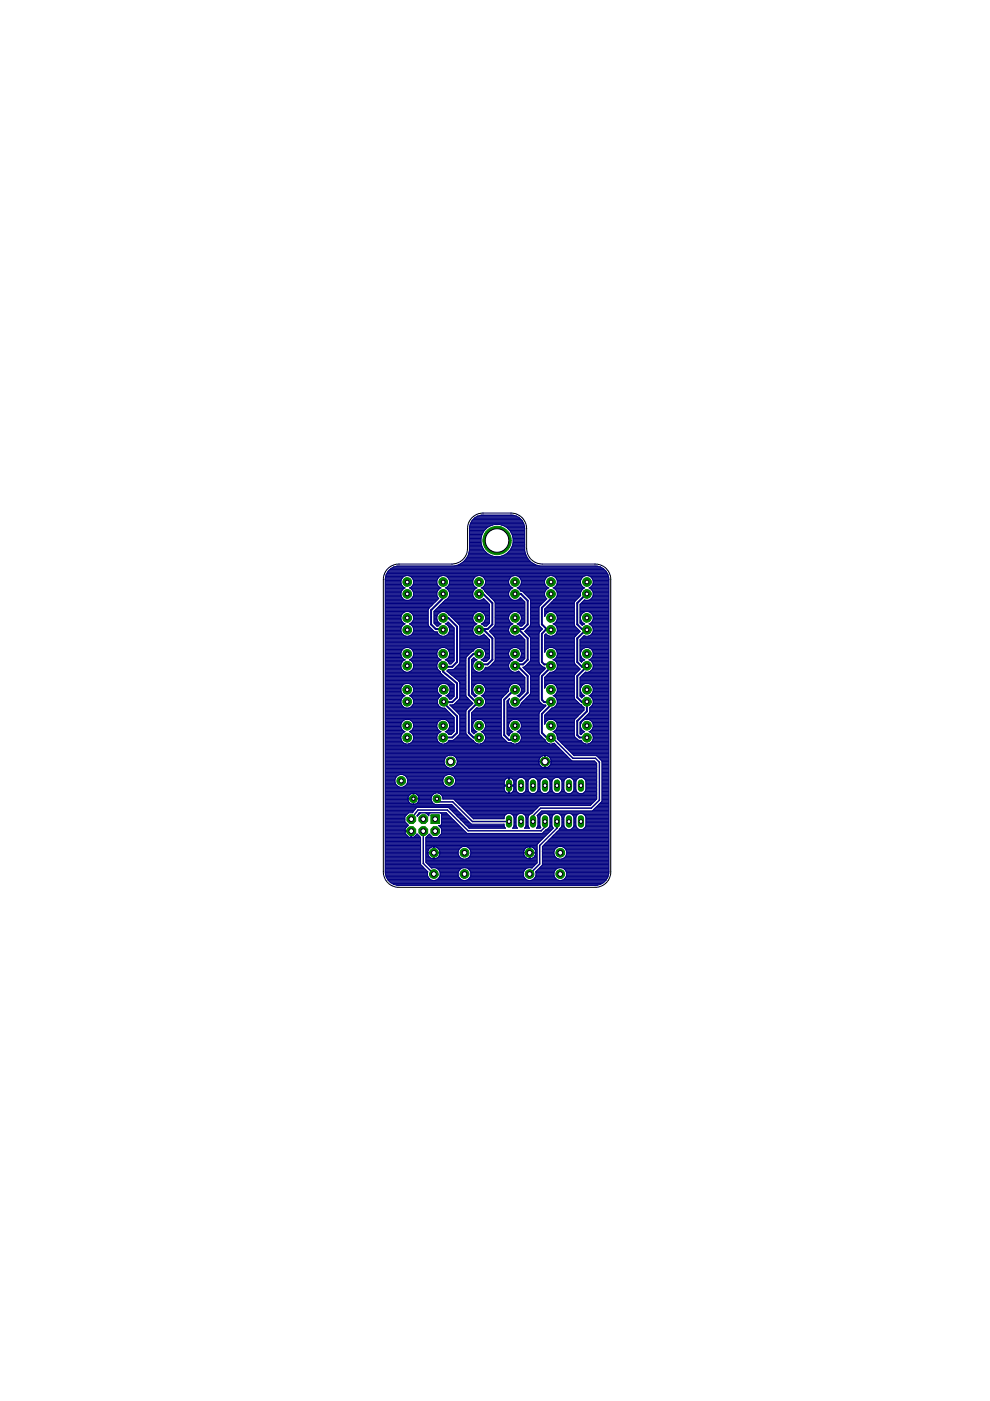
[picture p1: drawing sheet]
<svg xmlns="http://www.w3.org/2000/svg" width="210mm" height="297mm" viewBox="0 0 210 297" stroke-linecap="round" stroke-linejoin="round" font-family="sans-serif">
<path d="M116.8 156.4h.3l4.4 4.4h4.7l.9 .8v8.1l-1.7 1.6h-10.8l-1.6 1.7v1.2M87 173.9l1.6-2.2h6.2l4.5 4.4h15.4l.8-.8v-1.1M87 173.9h.1M87.2 173.7l-.2 .2M89.7 176.2v6.9l2.3 2.2M92.6 169.4l.4 .6h3l4.2 4.2h7.7M118.1 174.2v1.4l-3.7 3.7v3.9l-2.1 2.1" fill="none" stroke="#000080" stroke-width=".32"/>
<g fill="none" stroke="#000080" stroke-width=".21">
<path d="M96.7 119.9h17.4M97.3 119.7l-1 .3h-11.7a2.86 2.86 0 0 0-2.7 1.8M97.3 119.7h16.2M97.6 119.5h15.6M97.9 119.4h15M98.1 119.3l-.8 .4M98.1 119.3h.1M98.1 119.2h14.5M98.3 119h14.2M98.5 118.9h13.8M98.6 118.7h13.5M98.8 118.6l-.7 .7"/>
<path d="M98.8 118.6h.1M98.8 118.6h13.2M98.9 118.4h13M99 118.2h12.8M99.1 118h12.6M99.2 117.9h5.2M99.3 117.7l-.5 .9M99.3 117.7h4.6M99.3 117.5h4.3M99.4 117.4h4M99.4 117.2h3.8M99.5 117h3.5"/>
<path d="M99.5 116.9h3.3M99.5 116.7h3.2M99.5 116.5h3.1M99.5 116.4h3M99.5 116.2h2.9M99.5 116h2.8M99.5 115.8h2.7M99.5 115.7h2.7M99.5 115.5h2.6M99.5 115.4h2.6M99.5 115.2h2.5M99.5 115h2.5"/>
<path d="M99.5 114.9h2.5M99.5 114.7h2.5M99.5 114.5h2.5M99.5 114.3h2.5M99.5 114.2h2.5M99.5 114h2.5M99.5 113.8h2.6M99.5 113.7h2.6M99.5 113.5h2.7M99.5 113.3h2.7M99.5 113.2h2.8M99.5 113h2.9"/>
<path d="M99.5 112.8h3M99.5 112.6h3.1M99.5 112.5h3.2M99.5 112.3h3.3M99.5 112.2h3.5M99.5 112h3.7M99.5 111.8h3.9M99.6 111.7h4.1M99.6 111.5h4.4M99.7 111.3h4.8M99.7 111.1h11.4M99.7 111l-.2 1.1v4.7l-.2 .9"/>
<path d="M99.7 111h11.3M99.8 110.8h11.1M99.9 110.6h10.9M100 110.5h10.7M100.1 110.3l-.4 .7M100.1 110.3h10.5M100.3 110.1h10.2M100.5 110h9.8M100.6 109.8h9.5M100.7 109.8l-.6 .5M100.7 109.8l1.3-.6h6.4a2.95 2.95 0 0 1 2.6 1.8M100.9 109.6h9"/>
<path d="M101.2 109.5h8.4M101.7 109.3h7.4M102 114.2v.9l.2 .8 .5 .8M102.7 112.5a3.4 3.4 0 0 1 3.6-1.2 3.4 3.4 0 0 1 2.5 2.9M102.7 112.5l-.5 .8-.2 .9M102.7 116.7l.6 .6 .8 .5 .8 .2M106.3 111.3h4.8M106.4 117.9h5.2M106.8 111.5h4.4M106.8 117.7h4.7M107.1 111.7h4.1M107.1 117.5h4.4"/>
<path d="M107.4 111.8h3.8M107.4 117.4h4M107.6 112h3.7M107.6 117.2h3.8M107.8 112.2h3.5M107.8 117h3.5M107.9 112.3h3.4M107.9 116.9h3.4M108.1 112.5h3.2M108.1 116.7l-.6 .6-.8 .5-.9 .2M108.1 116.7h3.2M108.2 112.6h3.1"/>
<path d="M108.2 116.5h3.1M108.3 116.4h3M108.3 112.8h3M108.4 113h2.9M108.4 116.2h2.9M108.5 116h2.8M108.5 113.2h2.8M108.6 115.8h2.7M108.6 113.3h2.7M108.6 115.7h2.7M108.6 113.5h2.7M108.7 115.5h2.6"/>
<path d="M108.7 113.7h2.6M108.7 115.4h2.6M108.7 113.8h2.6M108.8 114h2.5M108.8 115.2h2.5M108.8 114.2v.9l-.2 .8-.5 .8M108.8 115h2.5M108.8 114.9h2.5M108.8 114.7h2.5M108.8 114.5h2.5M108.8 114.3h2.5M108.8 114.2h2.5"/>
<path d="M111 111l.3 1.1v4.7l.2 .9M111.5 117.7h.1M111.5 117.7l.5 .9M112 118.6h.1M112 118.6l.7 .7M112.7 119.3h.1M112.7 119.3l.8 .4M113.5 119.7l1 .3h11.7l1.1 .2M81.7 129.6h9.1M81.7 134h3.4M81.7 138h3.4M81.7 139.9h4.2"/>
<path d="M81.7 139.7h3.9M81.7 139.6h3.7M81.7 139.4h3.5M81.7 139.2h3.5M81.7 139.1h3.4M81.7 138.9h3.3M81.7 138.7h3.3M81.7 138.6h3.3M81.7 138.4h3.3M81.7 138.2h3.4M81.7 137.9h3.5M81.7 137.7h3.7"/>
<path d="M81.7 137.5h3.8M81.7 137.4h4.2M81.7 137.2h14.6M81.7 137h14.6M81.7 136.9h14.6M81.7 136.7h14.6M81.7 136.5h14.6M81.7 136.4h14.6M81.7 136.2h14.6M81.7 136h14.6M81.7 135.9h14.6M81.7 135.7h14.6"/>
<path d="M81.7 135.5h14.6M81.7 135.4h14.6M81.7 135.2h14.6M81.7 135h14.6M81.7 134.9h4.3M81.7 134.7h3.9M81.7 134.5h3.7M81.7 134.3h3.6M81.7 134.2h3.5M81.7 133.9h3.3M81.7 133.7h3.3M81.7 133.5h3.3"/>
<path d="M81.7 133.3h3.3M81.7 133.2h3.3M81.7 133h3.4M81.7 132.8h3.5M81.7 132.7h3.6M81.7 132.5h3.8M81.7 132.3h4.1M81.7 132.2h3.9M81.7 132h3.7M81.7 131.8h3.6M81.7 131.7h3.5M81.7 131.5h3.4"/>
<path d="M81.7 131.3h3.3M81.7 131.1h3.3M81.7 131h3.3M81.7 130.8h3.3M81.7 130.7h3.3M81.7 130.5h3.4M81.7 130.3h3.5M81.7 130.2h3.6M81.7 130h3.8M81.7 129.8h4M81.7 129.5h9.1M81.7 129.3h9.1"/>
<path d="M81.7 129.1h9.1M81.7 129h9.2M81.7 128.8h9.4M81.7 128.6h9.6M81.7 128.5h9.7M81.7 128.3h9.9M81.7 128.1h10.1M81.7 128h10.2M81.7 127.8h10.4M81.7 127.6h10.6M81.7 127.5h10.8M81.7 127.3h10.9"/>
<path d="M81.7 127.1h4M81.7 127h3.8M81.7 126.8h3.6M81.7 126.6h3.5M81.7 126.4h3.4M81.7 126.3h3.3M81.7 126.1h3.3M81.7 125.9h3.3M81.7 125.8h3.3M81.7 125.6h3.3M81.7 125.4h3.4M81.7 125.3h3.5"/>
<path d="M81.7 125.1h3.6M81.7 124.9h3.7M81.7 124.8h3.9M81.7 124.6h4M81.7 124.4h3.8M81.7 124.3h3.6M81.7 124.1h3.5M81.7 123.9h3.4M81.7 123.8h3.3M81.7 123.6h3.3M81.7 123.4h3.3M81.7 123.3h3.3"/>
<path d="M81.7 123.1h3.3M81.7 122.9h3.4M81.7 122.7h3.5M81.7 122.6h3.6M81.7 122.4h3.7M81.8 122.2h3.8M81.8 122.1h4.2M81.9 121.9h47M81.9 121.8l-.2 1.1v61.9M81.9 121.7h47M82 121.6h46.8M82.1 121.4h46.6"/>
<path d="M82.2 121.2h46.4M82.3 121.1h46.1M82.5 120.9h45.8M82.7 120.7h45.4M82.8 120.6h45.1M83.1 120.4h44.5M83.4 120.2h43.9M84 120.1h42.7M85 138.9a1.37 1.37 0 0 1 1.3-1.6 1.37 1.37 0 0 1 1.4 1.6M85 133.8a1.36 1.36 0 0 0 2.1 .9M85 131.3l.2 .5 .7 .5a1.34 1.34 0 0 0-.9 1.5M85 138.9l.2 .5"/>
<path d="M85.2 139.4l.7 .5-.3 .1M85.6 122.3a1.36 1.36 0 0 1 1.9 .5 1.36 1.36 0 0 1-.7 1.9 1.36 1.36 0 0 1 .6 2 1.36 1.36 0 0 1-2.1 0 1.36 1.36 0 0 1 .6-2 1.34 1.34 0 0 1-.9-1.1 1.34 1.34 0 0 1 .6-1.3zM86.1 129.7a1.37 1.37 0 0 0-1.1 1.6M86.6 129.7a1.37 1.37 0 0 1 1.1 1.6M86.7 122.1h6.9M86.7 134.9h6.9M86.8 139.9h6.7M86.8 137.4h6.7M86.9 132.3h3.9M87 124.6h6.4M87 129.8h3.8M87 127.1h5.8"/>
<path d="M87.1 132.2h3.7M87.1 124.8h6.2M87.1 122.2h6.1M87.1 134.7h6.1M87.1 139.7h6.1M87.2 137.5h5.9M87.2 132.5h3.6M87.2 124.4h5.9M87.2 130h3.6M87.2 127h5.7M87.2 124.9h5.9M87.3 134.5h5.7"/>
<path d="M87.3 132h3.5M87.3 122.4h5.7M87.3 139.6h5.7M87.3 137.7h5.7M87.4 132.7h3.5M87.4 124.3h5.5M87.4 130.2h3.4M87.4 126.8h5.5M87.4 131.8h3.4M87.4 125.1h5.5M87.4 134.3h5.5M87.4 122.6h5.5"/>
<path d="M87.5 139.4l-.7 .5 .7 .5M87.5 139.4h5.3M87.5 137.9h5.3M87.5 132.8h3.5M87.5 124.1h5.3M87.5 131.7h3.3M87.5 130.3h3.3M87.5 126.6h5.3M87.5 125.3h5.3M87.5 139.2h5.3M87.5 134.2h5.3M87.5 122.7h5.3"/>
<path d="M87.6 138h5.2M87.6 133h3.6M87.6 130.5h3.2M87.6 126.4h5.1M87.6 123.9h5.1M87.6 134h5.1l.5 .7M87.6 131.5h3.2M87.6 125.4h5.1M87.6 122.9h5.1M87.6 139.1h5.1M87.6 138.2h5.1M87.7 133.2h3.6"/>
<path d="M87.7 130.7h3.1M87.7 126.3h4.9M87.7 123.8h5M87.7 133.9h4.3M87.7 131.3h3.1M87.7 125.6h4.9M87.7 123.1h4.9M87.7 133.8l-.6 .9M87.7 131.3l-.2 .5-.7 .5a1.34 1.34 0 0 1 .9 1.5M87.7 138.9l-.2 .5M87.7 138.9h4.9M87.7 138.7h4.9"/>
<path d="M87.7 138.6h4.9M87.7 138.4h4.9M87.7 133.7h4.1M87.7 133.5h4M87.7 133.3h3.8M87.7 131.1h3.1M87.7 131h3.1M87.7 130.8h3.1M87.7 126.1h4.9M87.7 125.9h4.9M87.7 125.8h4.9M87.7 123.6h4.9"/>
<path d="M87.7 123.4h4.9M87.7 123.3h4.9M92 129.6h11.8M92 132h1M92 131.8h.9M92 131.7h.8M92 131.5h.7M92 131.3h.6M92 131.1h.6M92 131h.6M92 130.8h.6M92 130.7h.7"/>
<path d="M92 130.5h.7M92 130.3h.8M92 130.2h.9M92 130h1.1M92 129.8h1.3M92.1 132.2h1.1M92.2 129.5h11.6M92.2 132.3h1.2M92.3 129.3h11.5M92.4 132.5h.7M92.5 129.1h11.3M92.6 132.7h.3"/>
<path d="M92.6 138.9l.2 .5M92.6 129h11.2M92.8 137.9a1.4 1.4 0 0 1 2.3 0M92.8 139.4l.7 .5-.7 .5M92.8 137.9l-.2 1M92.8 128.8h11M93 128.6h10.8M93.2 128.5h10.6M93.2 134.7l.5 .2h.5l.5-.2M93.3 128.3h10.5M93.5 128.1h10.3M93.7 128h9.9"/>
<path d="M93.7 129.7a1.35 1.35 0 0 0-1.1 1.2 1.35 1.35 0 0 0 .9 1.4l-.9 .5-.6-.7v-2.5l2.4-2.4a1.33 1.33 0 0 0 .9-1.3 1.33 1.33 0 0 0-.9-1.2 1.35 1.35 0 0 0 .6-2.1 1.35 1.35 0 0 0-2.1 0 1.35 1.35 0 0 0 .6 2.1 1.33 1.33 0 0 0-.5 2.2l-2.2 2.3v3.3l1.5 1.5M93.8 127.8h9.7M94 127.6h9.3M94.2 127.5h8.9M94.2 129.7l.5 .2 .7 .6M94.3 122.1h6.9M94.3 134.9h2M94.3 127.3h8.7M94.4 139.9h1.9M94.5 137.4h1.8M94.6 132.3h.9M94.6 124.6h6.4"/>
<path d="M94.6 129.8h6.4M94.6 127.1h6.3M94.7 124.8h6.2M94.7 132.2h.6M94.7 122.2h6.1M94.7 134.7h1.6M94.8 139.7h1.5M94.8 137.5h1.5M94.8 132.5h.9M94.8 130h5.9M94.8 124.4h5.9M94.8 127h5.9"/>
<path d="M94.9 132h.3M94.9 124.9h5.8M94.9 134.5h1.4M94.9 122.4h5.8M94.9 139.6h1.4M95 137.7h1.3M95 132.7h.8M95 130.2h5.5M95 124.3h5.5M95 126.8h5.5M95 125.1h5.5M95.1 134.3h1.2"/>
<path d="M95.1 122.6h5.4M95.1 139.4l-.7 .5 .7 .5M95.1 137.9l.2 1M95.1 139.4h1.2M95.1 137.9h1.2M95.1 132.8h.9M95.1 130.3h5.3M95.1 124.1h5.3M95.1 126.6h5.3M95.1 125.3h5.3M95.1 122.7h5.3M95.2 139.2h1.1"/>
<path d="M95.2 134.2h1.1M95.2 138h1.1M95.2 133h1M95.2 126.4h5.1M95.2 125.4h5.1M95.2 123.9h5.2M95.2 134h1.1M95.2 139.1h1.1M95.2 122.9h5.1M95.2 138.2h1.1M95.3 133.2h1M95.3 126.3h5"/>
<path d="M95.3 123.8h5M95.3 133.9h1M95.3 125.6h5M95.3 123.1h4.9M95.3 133.8a1.33 1.33 0 0 0-.9-1.5l.6-.5 1.3 1.3v7l-.6 .7h-.5l-.1-.4M95.3 138.9l-.2 .5M95.3 133.8l-.6 .9M95.3 138.9h1M95.3 138.7h1M95.3 138.6h1M95.3 138.4h1M95.3 133.7h1"/>
<path d="M95.3 133.5h1M95.3 133.3h1M95.3 126.1h4.9M95.3 125.9h4.9M95.3 125.8h4.9M95.3 123.6h4.9M95.3 123.4h4.9M95.3 123.3h4.9M95.4 130.5h5M95.4 130.5l2.1 2.3v7.7l-1.3 1.4-1.1 .1-.4 .3 2.7 2.2M95.5 130.7h4.8M95.7 130.8h4.5"/>
<path d="M95.9 131h4.3M96 131.1h4.2M96.2 131.3h4.1M96.4 131.5h3.9M96.5 131.7h3.9M96.7 131.8h3.8M96.9 132h3.8M97 132.2h3.9M97.2 132.3h3.8M97.4 132.5h3.3M97.5 132.7h3.1M97.5 134h2.8"/>
<path d="M97.5 138h2.7M97.5 139.9h1.3M97.5 139.7h1.3M97.5 139.6h1.3M97.5 139.4h1.3M97.5 139.2h1.4M97.5 139.1h1.6M97.5 138.9h1.8M97.5 138.7h1.9M97.5 138.6h2.1M97.5 138.4h2.3M97.5 138.2h2.4"/>
<path d="M97.5 137.9h2.9M97.5 137.7h3.1M97.5 137.5h3.3M97.5 137.4h3.6M97.5 137.2h6.3M97.5 137h6.3M97.5 136.9h6.3M97.5 136.7h6.3M97.5 136.5h6.3M97.5 136.4h6.3M97.5 136.2h6.3M97.5 136h6.3"/>
<path d="M97.5 135.9h6.3M97.5 135.7h6.3M97.5 135.5h6.2M97.5 135.4h6M97.5 135.2h5.9M97.5 135h5.7M97.5 134.9h3.7M97.5 134.7h3.3M97.5 134.5h3.1M97.5 134.3h3M97.5 134.2h2.9M97.5 133.9h2.7"/>
<path d="M97.5 133.7h2.7M97.5 133.5h2.7M97.5 133.3h2.7M97.5 133.2h2.8M97.5 133h2.9M97.5 132.8h2.9M100 139.9h1.1M100.1 139.7h.7M100.2 133.8l.2 .5 .4 .4M100.3 139.6h.3M100.4 137.9l-1.6 1.6v8l1.5 1.6-1.5 1.6v4.8l1.1 1.2M100.4 137.9a1.39 1.39 0 0 1 2.3 0"/>
<path d="M100.8 134.7l.5 .2h.6l.4-.2M101.3 129.7a1.35 1.35 0 0 0-1.1 1.2 1.35 1.35 0 0 0 .9 1.4 1.29 1.29 0 0 0-.9 1.5M101.9 129.7a1.37 1.37 0 0 1 1 1.6M101.9 122.1h7M101.9 134.9h1.1M102 139.9h1.5M102.1 137.4h1.7M102.2 132.3h1.4M102.2 124.6h6.4M102.2 129.8h1.6M102.2 127.1h.6M102.3 124.8h6.2"/>
<path d="M102.3 132.2h1.4M102.3 122.2h6.2M102.3 134.7l.3-.3 1.2 1.2v4l-.7 .7-.5-.1-.6-.3 .7-.5M102.3 134.7h.5M102.4 139.7h1.3M102.4 137.5h1.4M102.4 132.5h1M102.4 130h1.4M102.4 124.4h5.9M102.5 127h.1M102.5 132h1.3M102.5 124.9h5.8"/>
<path d="M102.5 134.5h.2M102.5 122.4h5.8M102.5 139.6h1.3M102.6 137.7h1.2M102.6 132.7h.6M102.6 130.2h1.2M102.6 124.3h5.6M102.7 131.8h1.1M102.7 125.1h5.4M102.7 122.6h5.4M102.7 139.4h1.1M102.7 137.9l.2 1"/>
<path d="M102.7 137.9h1.1M102.7 130.3h1.1M102.7 124.1h5.3M102.8 131.7h1M102.8 125.3h5.2M102.8 122.7h5.2M102.8 139.2h1M102.8 138h1M102.8 123.9h5.2M102.8 131.5h1M102.8 130.5h1M102.8 125.4h5.1"/>
<path d="M102.8 139.1h1M102.8 122.9h5.1M102.9 138.2h.9M102.9 130.7h.9M102.9 123.8h5M102.9 131.3h.9M102.9 123.1h5M102.9 138.9l-.2 .5M102.9 138.9h.9M102.9 138.7h.9M102.9 138.6h.9M102.9 138.4h.9"/>
<path d="M102.9 131.1h.9M102.9 131h.9M102.9 130.8h.9M102.9 123.6h4.9M102.9 123.4h4.9M102.9 123.3h4.9M103 125.6h4.9M103.1 125.8h4.7M103.3 125.9h4.5M103.5 126.1h4.3M103.7 126.3h4.2M103.8 133.9l.9 1"/>
<path d="M103.8 133.9h4.1M103.8 128.1l-1.3-1.2a1.35 1.35 0 0 1-2.1-.2 1.35 1.35 0 0 1 .7-2 1.35 1.35 0 0 1-.6-2.1 1.35 1.35 0 0 1 2.2 0 1.35 1.35 0 0 1-.7 2.1l.7 .5 2.3 2.5v4.8l-1.2 1.4M103.8 128.1v4l-.7 .7h-.4l-.7-.5 .7-.5 .2-.5M103.8 126.4h4.1M103.9 134h4M103.9 133.7h3.9M104 126.6h4M104.1 134.2h3.9M104.1 133.5h3.7M104.2 126.8h3.9M104.2 134.3h3.9M104.3 133.3h3.5"/>
<path d="M104.3 127h4M104.4 134.5h3.9M104.4 133.2h3.5M104.5 127.1h4.1M104.6 134.7h3.8M104.6 133h3.4M104.7 127.3h6.3M104.7 134.9l.2 .1M104.7 134.9h4.1M104.8 132.8h3.2M104.8 127.5h6.3M104.9 135l.1 5-1.3 1.4-.8 .1-.2 .4"/>
<path d="M104.9 135h5.8M104.9 132.7h3.3M104.9 127.6h6.4M105 135.2h5.8M105 129.6h6.3M105 138h3M105 139.9h3.7M105 139.7h3.4M105 139.6h3.2M105 139.4h3.1M105 139.2h3M105 139.1h2.9"/>
<path d="M105 138.9h2.8M105 138.7h2.8M105 138.6h2.8M105 138.4h2.8M105 138.2h2.9M105 137.9h3.1M105 137.7h3.2M105 137.5h3.4M105 137.4h3.7M105 137.2h6.3M105 137h6.3M105 136.9h6.3"/>
<path d="M105 136.7h6.3M105 136.5h6.3M105 136.4h6.3M105 136.2h6.3M105 136h6.3M105 135.9h6.3M105 135.7h6.3M105 135.5h6.2M105 135.4h6M105 132.5h3.3M105 132.3h3.6M105 132.2h3.5"/>
<path d="M105 132h3.3M105 131.8h3.1M105 131.7h3M105 131.5h2.9M105 131.3h2.9M105 131.1h2.8M105 131h2.8M105 130.8h2.8M105 130.7h2.9M105 130.5h2.9M105 130.3h3M105 130.2h3.2"/>
<path d="M105 130h3.3M105 129.8h3.6M105 129.5h6.3M105 129.3h6.3M105 129.1h6.3M105 129h6.3M105 128.8h6.3M105 128.6h6.3M105 128.5h6.3M105 128.3h6.3M105 128.1h6.3M105 128h6.3"/>
<path d="M105 127.8h6.3M107.8 131.3l.3 .5 .7 .5a1.33 1.33 0 0 0-1 1.5M107.8 133.8l.6 .9M107.8 138.9l.3 .5M108.1 139.4l.7 .5-.7 .5M108.1 137.9a1.39 1.39 0 0 1 2.2 0M108.1 137.9l-.3 1M108.4 134.7l.5 .2h.6l.5-.2M108.9 129.7a1.37 1.37 0 0 0-1.1 1.6M109.5 129.7a1.33 1.33 0 0 1 1 1.6M109.5 122.1h7M109.6 134.9h.9"/>
<path d="M109.7 139.9h1.3M109.7 137.4h1.6M109.8 132.3h1.3M109.8 124.6h6.4M109.8 129.8h1.5M109.8 127.1h1M109.9 124.8h6.2M109.9 132.2h1.3M109.9 122.2h6.2M110 134.7l.2-.2 1.1 1.1v4l-.7 .7M110 134.7h.3M110 139.7h1.2"/>
<path d="M110 137.5h1.3M110 132.5h.9M110.1 130h1.2M110.1 127h.5M110.1 124.4h5.9M110.1 132h1.2M110.1 124.9h5.8M110.1 122.4h5.8M110.1 134.5h.1M110.2 139.6h1.1M110.2 137.7h1.1M110.2 132.7h.5"/>
<path d="M110.2 130.2h1.1M110.2 126.8h.2M110.2 124.3h5.6M110.3 131.8h1M110.3 125.1h5.4M110.3 122.6h5.4M110.3 139.4h1M110.3 137.9l.2 1M110.3 137.9h1M110.4 130.3h.9M110.4 124.1h5.3M110.4 131.7h.9"/>
<path d="M110.4 125.3h5.2M110.4 122.7h5.2M110.4 138h.9M110.4 139.2h.9M110.4 130.5h.9M110.4 123.9h5.2M110.4 131.5h.9M110.4 122.9h5.1M110.5 139.1h.8M110.5 138.2h.8M110.5 123.8h5M110.5 131.3h.8"/>
<path d="M110.5 130.7h.8M110.5 138.9l-.2 .5-.7 .5 .4 .1M110.5 138.9h.8M110.5 138.7h.8M110.5 138.6h.8M110.5 138.4h.8M110.5 131.1h.8M110.5 131h.8M110.5 130.8h.8M110.5 123.6h5M110.5 123.4h5M110.5 123.3h5"/>
<path d="M110.5 123.1h5M110.8 125.4l-.4-.1-.8-.6a1.35 1.35 0 0 0 .7-2.1 1.35 1.35 0 0 0-2.2 0 1.35 1.35 0 0 0 .7 2.1 1.36 1.36 0 0 0-.7 2.1 1.36 1.36 0 0 0 2.2-.1l1 .9M110.8 125.4l1.7 1.9v5.2l-1.2 1.4M110.8 125.4h4.8M111 125.6h4.5M111.1 125.8h4.4M111.3 133.9l.9 1M111.3 127.6v4.5l-.7 .7h-.3l-.7-.5 .7-.5 .2-.5M111.3 133.9h3.3M111.3 125.9h4.2M111.4 134h3M111.4 133.7h3.3"/>
<path d="M111.5 126.1h4M111.6 134.2h2.7M111.6 133.5h3.3M111.7 126.3h3.8M111.7 134.3h2.6M111.8 133.3h3.2M111.8 126.4h3.8M111.9 134.5h2.4M111.9 133.2h2.9M112 126.6h3.6M112.1 134.7h2.2M112.1 133h2.6"/>
<path d="M112.2 126.8h3.6M112.2 134.9l.2 .1M112.2 134.9h2.1M112.3 132.8h2.2M112.3 127h3.6M112.4 135l.1 5-1.3 1.4-.4 .1 1.7 1.7v3.8M112.4 135h1.9M112.4 132.7h1.9M112.4 127.1h3.4M112.5 135.2h1.8M112.5 132.5h1.8M112.5 129.6h1.8"/>
<path d="M112.5 138h1.8M112.5 139.9h1.8M112.5 139.7h1.8M112.5 139.6h1.8M112.5 139.4h1.8M112.5 139.2h1.8M112.5 139.1h1.8M112.5 138.9h1.8M112.5 138.7h1.8M112.5 138.6h1.8M112.5 138.4h1.8M112.5 138.2h1.8"/>
<path d="M112.5 137.9h1.8M112.5 137.7h1.8M112.5 137.5h1.8M112.5 137.4h1.8M112.5 137.2h1.8M112.5 137h1.8M112.5 136.9h1.8M112.5 136.7h1.8M112.5 136.5h1.8M112.5 136.4h1.8M112.5 136.2h1.8M112.5 136h1.8"/>
<path d="M112.5 135.9h1.8M112.5 135.7h1.8M112.5 135.5h1.8M112.5 135.4h1.8M112.5 132.3h1.8M112.5 132.2h1.8M112.5 132h1.8M112.5 131.8h1.8M112.5 131.7h1.8M112.5 131.5h1.8M112.5 131.3h1.8M112.5 131.1h1.8"/>
<path d="M112.5 131h1.8M112.5 130.8h1.8M112.5 130.7h1.8M112.5 130.5h1.8M112.5 130.3h1.8M112.5 130.2h1.8M112.5 130h1.8M112.5 129.8h1.8M112.5 129.5h1.8M112.5 129.3h1.8M112.5 129.1h1.8M112.5 129h1.8"/>
<path d="M112.5 128.8h1.8M112.5 128.6h1.8M112.5 128.5h1.9M112.5 128.3h2.1M112.5 128.1h2.3M112.5 128h2.4M112.5 127.8h2.6M112.5 127.6h2.8M112.5 127.5h2.9M112.5 127.3h3.1M115 133.4l-.7 .8 .1 6.5M115.5 129.6h6.3"/>
<path d="M115.5 138h.1M115.5 129.1v1.6M115.5 138.2h.1M115.5 137.9h.2M115.5 137.7h.3M115.5 137.5h.5M115.5 137.4h.8M115.5 137.2h6.3M115.5 137h6.3M115.5 136.9h6.3M115.5 136.7h6.3M115.5 136.5h6.3"/>
<path d="M115.5 136.4h6.3M115.5 136.2h6.3M115.5 136h6.3M115.5 135.9h6.3M115.5 135.7h6.3M115.5 135.5h6.3M115.5 135.4h6.3M115.5 135.2h6.3M115.5 135h6.4M115.5 134.9h1M115.5 134.7h.6M115.5 130.7h.1"/>
<path d="M115.5 130.5h.1M115.5 130.3h.2M115.5 130.2h.3M115.5 130h.5M115.5 129.8h.7M115.5 129.5h6.3M115.5 129.3h6.3M115.5 129.1h6.3M115.6 134.5h.3M115.6 129h6.2M115.7 137.9a1.39 1.39 0 0 1 2.3 0M115.8 128.8h6"/>
<path d="M115.9 127a1.33 1.33 0 0 1 .5-2.3 1.35 1.35 0 0 1-.7-2.1 1.35 1.35 0 0 1 2.2 0 1.35 1.35 0 0 1-.6 2.1 1.42 1.42 0 0 1 .9 1.2 1.42 1.42 0 0 1-.9 1.4l-1.8 1.8M115.9 127l-1.6 1.8v3.7l.7 .9M116 128.6h5.8M116.1 134.7l.4 .2 1.1-.2M116.1 134.7l-.4-.3-.2 .2v3.7l.2-.4M116.1 128.5h5.7M116.3 128.3h5.5M116.5 128.1h5.3M116.5 129.7l-.8 .5-.2 .5M116.6 128h5.2M116.8 127.8h5M117 127.6h4.8"/>
<path d="M117.1 129.7a1.33 1.33 0 0 1 1.1 1.6M117.2 122.1h6.9M117.2 134.9h4.8M117.2 127.5h4.7M117.3 139.9h4.5M117.3 137.4h4.5M117.3 127.3h4.8M117.4 132.3h4.4M117.4 124.6h6.4M117.4 129.8h4.4M117.5 127.1h4.8M117.5 124.8h6.2"/>
<path d="M117.5 132.2h4.3M117.6 122.2h6.1M117.6 134.7h4.6M117.6 139.7h4.2M117.6 137.5h4.2M117.7 132.5h4.1M117.7 124.4h5.9M117.7 130h4.1M117.7 127h4.7M117.7 124.9h5.8M117.7 132h4.1M117.7 122.4h5.8"/>
<path d="M117.8 134.5h4.6M117.8 139.6h4M117.8 137.7h4M117.8 132.7h4.1M117.8 124.3h5.6M117.9 130.2h3.9M117.9 126.8h4.7M117.9 125.1h5.5M117.9 131.8h3.9M117.9 122.6h5.4M117.9 134.3h4.6M117.9 139.4h3.9"/>
<path d="M118 139.4l-.7 .5 .7 .5M118 137.9l.2 1M118 137.9h3.8M118 132.8h4M118 130.3h3.8M118 126.6h4.8M118 124.1h5.3M118 134.2h4.7M118 131.7h3.8M118 125.3h5.3M118 122.7h5.2M118 138h3.8"/>
<path d="M118 139.2h3.8M118 133h4.2M118 130.5h3.8M118 126.4h4.9M118 123.9h5.2M118.1 134h4.8M118.1 131.5h3.7M118.1 125.4h5.1M118.1 122.9h5.1M118.1 139.1h3.7M118.1 138.2h3.7M118.1 133.2h4.2"/>
<path d="M118.1 130.7h3.7M118.1 123.8h5M118.1 131.3h3.7M118.1 126.3h5M118.1 125.6h5M118.1 123.1h5M118.2 131.3l-.2 .5-.7 .5a1.29 1.29 0 0 1 .9 1.5M118.2 133.8l-.2 .5-.4 .4M118.2 138.9l-.2 .5M118.2 138.9h3.6M118.2 138.7h3.6M118.2 138.6h3.6"/>
<path d="M118.2 138.4h3.6M118.2 133.9h4.8M118.2 133.7h4.6M118.2 133.5h4.5M118.2 133.3h4.3M118.2 131.1h3.6M118.2 131h3.6M118.2 130.8h3.6M118.2 126.1h4.9M118.2 125.9h4.9M118.2 125.8h4.9M118.2 123.6h4.9"/>
<path d="M118.2 123.4h4.9M118.2 123.3h4.9M121.9 135l-.1 5.5 1.2 1.4-1.2 1.3v4.8M123 128.1l.9-.9a1.35 1.35 0 0 0 1.8-.8 1.35 1.35 0 0 0-.8-1.7 1.35 1.35 0 0 0 .6-2.1 1.35 1.35 0 0 0-2.2 0 1.35 1.35 0 0 0 .7 2.1 1.34 1.34 0 0 0-.9 1.6l-1.3 1.4v4.8l1.2 1.4-1.1 1.1M123 128.1v4l.5 .5 .5-.3-.7-.5-.2-.5M123 129.6h6.1M123 138h.2M123 139.9h1M123 139.7h.6M123 139.6h.5M123 139.4h.3M123 139.2h.2"/>
<path d="M123 139.1h.1M123 138.9h.1M123 138.7h.1M123 138.6h.1M123 138.4h.1M123 138.2h.1M123 137.9h.3M123 137.7h.4M123 137.5h.6M123 137.4h.9M123 137.2h6.1M123 137h6.1"/>
<path d="M123 136.9h6.1M123 136.7h6.1M123 136.5h6.1M123 136.4h6.1M123 136.2h6.1M123 136h6.1M123 135.9h6.1M123 135.7h6.1M123 132h.5M123 131.8h.4M123 131.7h.3M123 131.5h.2"/>
<path d="M123 131.3h.1M123 131.1h.1M123 131h.1M123 130.8h.1M123 130.7h.1M123 130.5h.2M123 130.3h.3M123 130.2h.4M123 130h.5M123 129.8h.8M123 129.5h6.1M123 129.3h6.1"/>
<path d="M123 129.1h6.1M123 129h6.1M123 128.8h6.1M123 128.6h6.1M123 128.5h6.1M123 128.3h6.1M123 128.1h6.1M123 132.2h.7M123.1 138.9l.2 .5M123.1 135.5h6M123.1 128h6M123.2 132.3h.6"/>
<path d="M123.3 135.4h5.8M123.3 137.9l-.2 1M123.3 137.9a1.37 1.37 0 0 1 2.3 0M123.3 139.4l.7 .5-.7 .5M123.3 127.8h5.8M123.4 132.5h.2M123.4 135.2h5.7M123.5 127.6h5.6M123.6 135h5.5M123.7 127.5h5.4M123.7 134.9h.4M123.8 127.3h5.3"/>
<path d="M124.2 129.7a1.37 1.37 0 0 0-1.1 1.6M124.7 129.7a1.35 1.35 0 0 1 1.1 1.2 1.35 1.35 0 0 1-.9 1.4 1.36 1.36 0 0 1 .9 1.1 1.36 1.36 0 0 1-.6 1.3M124.8 122.1h4.2M124.8 134.9h4.3M124.9 139.9h4.2M124.9 137.4h4.2M125 132.3h4.1M125 124.6h4.1M125.1 129.8h4M125.1 127.1h4M125.1 132.2h4M125.1 124.8h4"/>
<path d="M125.2 134.7h3.9M125.2 122.2h3.8M125.2 134.7l-.5 .2-.9-.1-.8 .8v4.5l.3 .3M125.2 139.7h3.9M125.2 137.5h3.9M125.3 132.5h3.8M125.3 124.4h3.8M125.3 130h3.8M125.3 127h3.8M125.3 124.9h3.8M125.3 134.5h3.8M125.3 132h3.8"/>
<path d="M125.3 122.4h3.8M125.4 139.6h3.7M125.4 137.7h3.7M125.5 132.7h3.6M125.5 124.3h3.6M125.5 130.2h3.6M125.5 126.8h3.6M125.5 125.1h3.6M125.5 134.3h3.6M125.5 131.8h3.6M125.5 122.6h3.6M125.6 137.9l.2 1"/>
<path d="M125.6 139.4l-.7 .5 .7 .5M125.6 139.4h3.5M125.6 137.9h3.5M125.6 132.8h3.5M125.6 131.7h3.5M125.6 130.3h3.5M125.6 126.6h3.5M125.6 125.3h3.5M125.6 124.1h3.5M125.6 139.2h3.5M125.6 134.2h3.5M125.6 122.7h3.5"/>
<path d="M125.6 138h3.5M125.7 133h3.4M125.7 130.5h3.4M125.7 126.4h3.4M125.7 123.9h3.4M125.7 134h3.4M125.7 131.5h3.4M125.7 125.4h3.4M125.7 122.9h3.4M125.7 139.1h3.4M125.7 138.2h3.4M125.7 133.2h3.4"/>
<path d="M125.7 130.7h3.4M125.7 126.3h3.4M125.7 123.8h3.4M125.8 133.9h3.3M125.8 131.3h3.3M125.8 125.6h3.3M125.8 123.1h3.3M125.8 138.9l-.2 .5M125.8 138.9h3.3M125.8 138.7h3.3M125.8 138.6h3.3M125.8 138.4h3.3"/>
<path d="M125.8 133.7h3.3M125.8 133.5h3.3M125.8 133.3h3.3M125.8 131.1h3.3M125.8 131h3.3M125.8 130.8h3.3M125.8 126.1h3.3M125.8 125.9h3.3M125.8 125.8h3.3M125.8 123.6h3.3M125.8 123.4h3.3M125.8 123.3h3.3"/>
<path d="M127.3 120.2l.7 .4M128 120.6a2.84 2.84 0 0 1 1.1 2.3v61.9M81.7 152.5h14.6M81.7 149.5h3.5M81.7 157.7h36M81.7 140.2h3.7M81.7 142.9l11.9 .1 2.7 2.1v2.5l-.6 .7h-.4l-.5-.7M81.7 142.8h11.8M81.7 155.9h3.4M81.7 159.9h38.1M81.7 159.7h38M81.7 159.6h37.8"/>
<path d="M81.7 159.4h37.6M81.7 159.2h37.5M81.7 159.1h37.3M81.7 158.9h37.2M81.7 158.7h37M81.7 158.6h36.8M81.7 158.4h36.6M81.7 158.2h36.5M81.7 158.1h36.3M81.7 157.9h36.1M81.7 157.6h3.9M81.7 157.4h3.7"/>
<path d="M81.7 157.2h3.6M81.7 157.1h3.5M81.7 156.9h3.4M81.7 156.7h3.3M81.7 156.5h3.3M81.7 156.4h3.3M81.7 156.2h3.3M81.7 156h3.3M81.7 155.7h3.5M81.7 155.5h3.6M81.7 155.4h3.8M81.7 155.2h4"/>
<path d="M81.7 155h4M81.7 154.9h3.7M81.7 154.7h3.6M81.7 154.5h3.5M81.7 154.4h3.4M81.7 154.2h3.3M81.7 154h3.3M81.7 153.9h3.3M81.7 153.7h3.3M81.7 153.5h3.3M81.7 153.4h3.4M81.7 153.2h3.5"/>
<path d="M81.7 153h3.6M81.7 152.8h3.7M81.7 152.7h4M81.7 152.3h14.6M81.7 152.2h14.6M81.7 152h14.5M81.7 151.8h14.3M81.7 151.7h14.1M81.7 151.5h14M81.7 151.3h13.8M81.7 151.2h13.6M81.7 151h13.5"/>
<path d="M81.7 150.8h13.3M81.7 150.7h13.1M81.7 150.5h13M81.7 150.3h12.8M81.7 150.2h12.6M81.7 150h4.1M81.7 149.8h3.8M81.7 149.6h3.6M81.7 149.3h3.4M81.7 149.2h3.3M81.7 149h3.3M81.7 148.8h3.3"/>
<path d="M81.7 148.7h3.3M81.7 148.5h3.3M81.7 148.3h3.4M81.7 148.1h3.5M81.7 148h3.6M81.7 147.8h3.7M81.7 147.6h3.9M81.7 147.5h4.1M81.7 147.3h3.8M81.7 147.1h3.6M81.7 147h3.5M81.7 146.8h3.4"/>
<path d="M81.7 146.6h3.3M81.7 146.5h3.3M81.7 146.3h3.3M81.7 146.1h3.3M81.7 146h3.3M81.7 145.8h3.4M81.7 145.6h3.5M81.7 145.5h3.5M81.7 145.3h3.7M81.7 145.1h3.9M81.7 144.9h4.3M81.7 144.8h14.1"/>
<path d="M81.7 144.6h13.9M81.7 144.4h13.7M81.7 144.3h13.5M81.7 144.1h13.3M81.7 143.9h13.1M81.7 143.8h12.9M81.7 143.6h12.7M81.7 143.4h12.5M81.7 143.3h12.3M81.7 143.1h12.1M81.7 142.6h11.7M81.7 142.4h4.2"/>
<path d="M81.7 142.3h3.8M81.7 142.1h3.7M81.7 141.9h3.5M81.7 141.8h3.4M81.7 141.6h3.4M81.7 141.4h3.3M81.7 141.2h3.3M81.7 141.1h3.3M81.7 140.9h3.3M81.7 140.7h3.4M81.7 140.6h3.4M81.7 140.4h3.5"/>
<path d="M81.7 140.1h3.8M85 146a1.38 1.38 0 0 1 1.3-1.1 1.38 1.38 0 0 1 1.4 1.1M85 140.9v.5M85 146a1.34 1.34 0 0 0 .9 1.5l-.7 .5M85 141.4l.2 .5M85.2 141.9a1.35 1.35 0 0 0 2.3 0M85.2 148a1.37 1.37 0 0 0 1.1 2.2 1.37 1.37 0 0 0 1.2-2.2M85.2 140.4l-.2 .5M85.6 140l-.4 .4M86.1 152.5a1.36 1.36 0 0 0-1.1 1.2 1.36 1.36 0 0 0 .9 1.4 1.35 1.35 0 0 0-.9 1.4 1.35 1.35 0 0 0 1.1 1.2M86.6 152.5a1.36 1.36 0 0 1 1.1 1.2 1.36 1.36 0 0 1-.9 1.4 1.35 1.35 0 0 1 .9 1.4 1.35 1.35 0 0 1-1.1 1.2M86.7 144.9h7"/>
<path d="M86.8 142.4h6.5M86.9 147.5h6.6M86.9 150h6.6M87 155.2h6.3M87 155h6.3M87 152.7h6.3M87.1 157.6h6.2M87.1 147.6l.4 .4M87.1 147.6h6.2M87.1 145.1h6.2M87.2 142.3h6M87.2 140.1h6"/>
<path d="M87.2 147.3h6M87.2 149.8h6M87.2 155.4h5.9M87.2 157.4h5.8M87.2 154.9h5.9M87.2 152.8h5.9M87.3 147.8h5.9M87.3 145.3h5.8M87.3 140.2h5.7M87.3 142.1h5.7M87.4 147.1h5.7M87.4 149.6h5.6"/>
<path d="M87.4 155.5h5.5M87.4 157.2h5.5M87.4 154.7h5.5M87.4 153h5.5M87.4 148h5.6M87.5 145.5h5.5M87.5 140.4l.2 .5M87.5 141.9h5.3M87.5 140.4h5.3M87.5 149.5h5.4M87.5 147h5.4M87.5 157.1h5.3"/>
<path d="M87.5 155.7h5.3M87.5 154.5h5.3M87.5 153.2h5.3M87.5 148.1h5.4M87.5 145.6h5.4M87.6 146.8h5.3M87.6 141.8h5.2M87.6 140.6h5.2M87.6 155.9h5.1M87.6 154.4h5.1M87.6 153.4h5.1M87.6 149.3h5.3"/>
<path d="M87.6 156.9h5.1M87.6 148.3h5.2M87.6 145.8h5.2M87.6 141.6h5.1M87.6 140.7h5.1M87.7 156h4.9M87.7 149.2h5.1M87.7 146.6h5.1M87.7 156.7h4.9M87.7 154.2h4.9M87.7 153.5h4.9M87.7 148.5h5.1"/>
<path d="M87.7 146a1.34 1.34 0 0 1-.9 1.5l.3 .1M87.7 140.9v.5M87.7 141.4l-.2 .5M87.7 156.5h4.9M87.7 156.4h4.9M87.7 156.2h4.9M87.7 154h4.9M87.7 153.9h4.9M87.7 153.7h4.9M87.7 149h5M87.7 148.8h5M87.7 148.7h5"/>
<path d="M87.7 146.5h5M87.7 146.3h5M87.7 146.1h5M87.7 146h5.1M87.7 141.4h4.9M87.7 141.2h4.9M87.7 141.1h4.9M87.7 140.9h4.9M92.6 140.9v.5M92.6 141.4l.2 .5M92.8 140.4l-.2 .5M92.8 141.9l.5 .5"/>
<path d="M92.9 147l.7 .5-.3 .1M93.3 147.6a1.37 1.37 0 0 0-.5 1.7 1.37 1.37 0 0 0 1.5 .8l2 2v3l-.6 .6h-.6l-.7-.6a1.36 1.36 0 0 0 .9-1.3 1.36 1.36 0 0 0-1.1-1.3M93.3 142.4h.1M93.3 142.4l.3 .6M93.7 152.5a1.36 1.36 0 0 0-1.1 1.2 1.36 1.36 0 0 0 .9 1.4 1.35 1.35 0 0 0-.9 1.4 1.35 1.35 0 0 0 1.1 1.2M94.5 144.9h1.5M94.6 155.2h1.6M94.6 155h1.7M94.6 152.7h1.7M94.6 147.5h1.7M94.7 157.6h6.2M94.8 140.1h1.5"/>
<path d="M94.8 142.3h4M94.8 147.6h1.5M94.8 155.4h1.2M94.8 154.9h1.5M94.8 152.8h1.5M94.8 145.1h1.4M94.9 157.4h5.8M94.9 142.4h3.9M94.9 140.2h1.3M94.9 147.3h1.4M94.9 142.1h3.9M95 155.5h.8"/>
<path d="M95 154.7h1.3M95 153h1.3M95 147.8h1.1M95 145.3h1.3M95 157.2h5.5M95.1 147.1h1.2M95.1 142.6h3.7M95.1 140.4h.9M95.1 157.1h5.3M95.1 155.7h.6M95.1 154.5h1.2M95.1 153.2h1.2"/>
<path d="M95.2 140.6h.6M95.2 148h.7M95.2 145.5h1.1M95.2 154.4h1.1M95.2 153.4h1.1M95.2 147l-.7 .5 .3 .1M95.2 147h1.1M95.2 140.7h.5M95.3 154.2h1M95.3 153.5h1M95.3 148.1h.5M95.3 145.6h1"/>
<path d="M95.3 154h1M95.3 153.9h1M95.3 153.7h1M95.3 146.8h1M95.3 142.8h3.5M95.4 145.8h.9M95.4 146.6h.9M95.4 146a1.37 1.37 0 0 0-1.8-1 1.37 1.37 0 0 0-.7 2M95.4 146l-.2 1M95.4 146.5h.9M95.4 146.3h.9M95.4 146.1h.9"/>
<path d="M95.4 146h.9M95.5 142.9h3.3M95.5 149.6h4.2M95.7 149.8h3.9M95.7 143.1h3.1M95.9 150h3.5M95.9 143.3h2.9M96.1 150.2h3.1M96.1 143.4h2.7M96.1 141.9h2.7M96.2 156.9h3.9M96.2 150.3h2.9"/>
<path d="M96.3 149.3h3.8M96.3 143.6h2.5M96.4 141.8h2.4M96.4 150.5h2.5M96.5 149.2h3.7M96.5 143.8h2.3M96.5 141.6h2.3M96.6 156.5h3.1M96.6 150.7h2.2M96.6 149h3.6M96.7 141.4h2.1M96.7 156.4h2.8"/>
<path d="M96.7 150.8h2.1M96.7 143.9h2.1M96.8 148.8h3.2M96.9 141.2h1.9M96.9 156.2h2.5M96.9 151h1.9M96.9 144.1h1.9M97 148.7h2.8M97 141.1h1.8M97.1 156h2.1M97.1 151.2h1.7M97.1 148.5h2.6"/>
<path d="M97.1 144.3h1.7M97.2 140.9h1.6M97.2 151.3l.3 .4-.1 4M97.2 155.9h1.9M97.2 151.3h1.6M97.3 148.3h2.2M97.3 144.4h1.5M97.4 144.5l.1 .4M97.4 140.7h1.4M97.4 144.5h.1M97.4 151.5h1.4M97.4 155.7l-1.2 1.2-1 .1-.5 .5-.5 .2"/>
<path d="M97.4 155.7h1.5M97.4 148.1h1.9M97.5 144.6h1.3M97.5 155.5h1.3M97.5 151.7h1.3M97.5 140.6h1.3M97.5 152.5h1.3M97.5 140.2h1.3M97.5 144.9v3.1M97.5 148l-1.5 1.5M97.5 155.4h1.3M97.5 155.2h1.3"/>
<path d="M97.5 155h1.3M97.5 154.9h1.3M97.5 154.7h1.3M97.5 154.5h1.3M97.5 154.4h1.3M97.5 154.2h1.3M97.5 154h1.3M97.5 153.9h1.3M97.5 153.7h1.3M97.5 153.5h1.3M97.5 153.4h1.3M97.5 153.2h1.3"/>
<path d="M97.5 153h1.3M97.5 152.8h1.3M97.5 152.7h1.3M97.5 152.3h1.3M97.5 152.2h1.3M97.5 152h1.3M97.5 151.8h1.3M97.5 148h1.6M97.5 147.8h1.5M97.5 147.6h1.3M97.5 147.5h1.3M97.5 147.3h1.3"/>
<path d="M97.5 147.1h1.3M97.5 147h1.3M97.5 146.8h1.3M97.5 146.6h1.3M97.5 146.5h1.3M97.5 146.3h1.3M97.5 146.1h1.3M97.5 146h1.3M97.5 145.8h1.3M97.5 145.6h1.3M97.5 145.5h1.3M97.5 145.3h1.3"/>
<path d="M97.5 145.1h1.3M97.5 144.9h1.3M97.5 144.8h1.3M97.5 140.4h1.3M97.5 140.1h1.3M99.9 156.7l.5 .3 .4 .5 .5 .2M99.9 156.7h-3.5M99.9 149.5h-4.5l1.8 1.8M100 152.5h6.3M100 140.2h.6M100 142.9h10.6M100 155h.9"/>
<path d="M100 154.9h.7M100 154.7h.5M100 154.5h.4M100 154.4h.3M100 154.2h.3M100 154h.2M100 153.9h.2M100 153.7h.2M100 153.5h.3M100 153.4h.3M100 153.2h.4M100 153h.5"/>
<path d="M100 152.8h.7M100 152.7h.9M100 152.3h6.3M100 152.2h6.3M100 152h6.3M100 151.8h6.3M100 151.7h6.3M100 151.5h6.3M100 151.3h6.3M100 151.2h6.3M100 147h.4M100 146.8h.4"/>
<path d="M100 146.6h.3M100 146.5h.2M100 146.3h.2M100 146.1h.2M100 146h.2M100 145.8h.3M100 145.6h.4M100 145.5h.5M100 145.3h.6M100 145.1h.8M100 144.9h1.2M100 144.8h11.3"/>
<path d="M100 144.6h11.3M100 144.4h11.3M100 144.3h11.3M100 144.1h11.3M100 143.9h11.3M100 143.8h11.3M100 143.6h11.3M100 143.4h11.1M100 143.3h10.9M100 143.1h10.8M100 142.8h10.4M100 142.6h10.3"/>
<path d="M100 142.4h1.1M100 142.3h.8M100 142.1h.6M100 141.9h.4M100 141.8h.4M100 141.6h.3M100 141.4h.2M100 141.2h.2M100 141.1h.2M100 140.9h.2M100 140.7h.3M100 140.6h.4"/>
<path d="M100 140.4h.4M100 140.1h.8M100 147.1h.6M100.1 155.2h.8M100.1 151h6.2M100.2 147.3h.5M100.2 146a1.37 1.37 0 0 1 1.4-1.1 1.37 1.37 0 0 1 1.3 1.1M100.2 146a1.29 1.29 0 0 0 .9 1.5l-.3 .1M100.2 140.9v.5M100.2 141.4l.2 .5M100.3 155.4h.4M100.3 150.8h6"/>
<path d="M100.4 147.5h.6M100.4 141.9a1.36 1.36 0 0 0 2.3 0M100.4 140.4l.7-.5-.6-.5-.5 .5v7.2l.7 .7 .1-.2M100.4 140.4l-.2 .5M100.4 155.5h.1M100.5 150.7h5.8M100.5 147.6h.3M100.6 150.5h5.7M100.8 150.3h5.5M100.9 150.2h5.4M101.9 152.5a1.36 1.36 0 0 1 1.1 1.3 1.36 1.36 0 0 1-1 1.3 1.34 1.34 0 0 1 1 1.4 1.34 1.34 0 0 1-1.1 1.2M102 144.9h6.8"/>
<path d="M102 142.4h6.7M102.1 147.5h4.8M102.2 150h4.1M102.2 155.2h4.1M102.3 155h4M102.3 152.7h4M102.3 157.6h6.2M102.3 147.6a1.35 1.35 0 0 1 .5 1.8 1.35 1.35 0 0 1-1.7 .6l-1.1 1.1v4l.5 .5 .6-.5a1.36 1.36 0 0 1-.9-1.3 1.36 1.36 0 0 1 1.1-1.3M102.3 147.6h4.4M102.4 145.1h6M102.4 142.3h6M102.4 140.1h.9"/>
<path d="M102.4 147.3h4.7M102.4 155.4h3.9M102.4 149.8h3.9M102.5 154.9h3.8M102.5 152.8h3.8M102.5 157.4h5.1M102.5 147.8h4.1M102.5 145.3h5.7M102.6 142.1h5.6M102.6 147.1h4.7M102.6 155.5h3.7M102.6 149.6h3.7"/>
<path d="M102.6 154.7h3.7M102.6 153h3.7M102.7 157.2h4.7M102.7 148h3.7M102.7 145.5h5.4M102.7 147l-.7 .5 .3 .1M102.7 141.9h5.4M102.7 149.5h3.6M102.7 155.7h3.6M102.7 147h4.7M102.8 157.1h4.4M102.8 154.5h3.5"/>
<path d="M102.8 153.2h3.5M102.8 148.1h3.5M102.8 145.6h5.2M102.8 141.8h5.2M102.8 149.3h3.5M102.8 146.8h4.8M102.8 155.9h3.5M102.8 156.9h4.3M102.8 154.4h3.5M102.8 153.4h3.5M102.8 148.3h3.5M102.8 145.8h5.1"/>
<path d="M102.9 146.6h4.9M102.9 141.6h5M102.9 156h3.4M102.9 154.2h3.4M102.9 153.5h3.4M102.9 149.2h3.4M102.9 156.7h4M102.9 148.5h3.4M102.9 146h5M102.9 146v.5l-.2 .5M102.9 156.5h3.8M102.9 156.4h3.7"/>
<path d="M102.9 156.2h3.5M102.9 154h3.4M102.9 153.9h3.4M102.9 153.7h3.4M102.9 149h3.4M102.9 148.8h3.4M102.9 148.7h3.4M102.9 146.5h4.9M102.9 146.3h4.9M102.9 146.1h4.9M103.7 141.4h4.1M103.9 141.2h3.9"/>
<path d="M104 141.1h3.8M104.2 140.9h3.6M104.4 140.7h3.5M104.5 140.6h3.5M104.7 140.4h3.4M104.9 140.2h3.3M105 140.1h3.4M106.4 156.2l1 1M107.4 157.2l.4 .3h.6l.5 .2M107.5 152.5h6.8M107.5 148.6v7l.4 .4 .2-.4 .7-.5a1.36 1.36 0 0 1-1-1.3 1.36 1.36 0 0 1 1.1-1.3M107.5 149.5h.5"/>
<path d="M107.5 155.5h.7M107.5 155.4h.8M107.5 155.2h1.1M107.5 155h1M107.5 154.9h.8M107.5 154.7h.6M107.5 154.5h.5M107.5 154.4h.4M107.5 154.2h.4M107.5 154h.3M107.5 153.9h.3M107.5 153.7h.3"/>
<path d="M107.5 153.5h.4M107.5 153.4h.4M107.5 153.2h.5M107.5 153h.6M107.5 152.8h.8M107.5 152.7h1M107.5 152.3h6.8M107.5 152.2h6.8M107.5 152h6.8M107.5 151.8h6.8M107.5 151.7h6.8M107.5 151.5h6.8"/>
<path d="M107.5 151.3h6.8M107.5 151.2h6.8M107.5 151h6.9M107.5 150.8h7.1M107.5 150.7h7.2M107.5 150.5h7.4M107.5 150.3h7.6M107.5 150.2h7.7M107.5 150h1.1M107.5 149.8h.8M107.5 149.6h.7M107.5 149.3h.5"/>
<path d="M107.5 149.2h.4M107.5 149h.3M107.5 148.8h.3M107.5 148.7h.3M107.6 155.7h.4M107.6 148.5h.3M107.8 155.9h.1M107.8 148.3h.1M107.8 146a1.38 1.38 0 0 1 1.4-1.1 1.38 1.38 0 0 1 1.3 1.1M107.8 140.9v.5M107.8 146l.1 .5-1.6 1.8 .1 7.9M107.8 141.4l.3 .5"/>
<path d="M108 148.1h.1M108.1 141.9a1.35 1.35 0 0 0 1.9 .4l1.3 1.3M108.1 140.4l-.3 .5M109.5 152.5a1.37 1.37 0 0 1 1.1 1.3 1.37 1.37 0 0 1-1 1.3 1.35 1.35 0 0 1 1 1.4 1.35 1.35 0 0 1-1.1 1.2M109.6 144.9h1.7M109.7 142.4h.4M109.7 147.5h.7M109.8 150h5.6M109.8 155.2h4.5M109.9 155h4.4M109.9 152.7h4.4M109.9 157.6h6.2"/>
<path d="M109.9 147.6h.4M110 140l.2 .2h.5M110 145.1h1.3M110 140.1h.8M110 149.8h5.6M110 147.3h.6M110.1 155.4h4.2M110.1 154.9h4.2M110.1 152.8h4.2M110.1 157.4h5.8M110.1 145.3h1.2M110.2 149.6h5.5"/>
<path d="M110.2 147.1h.6M110.2 155.5h4.1M110.3 154.7h4M110.3 153h4M110.3 157.2h5.4M110.3 145.5h1M110.4 149.5h5.3l.1 .1M110.4 155.7h4M110.4 154.5h3.9M110.4 153.2h3.9M110.4 147h.5M110.4 157.1h5.2"/>
<path d="M110.4 145.6h.9M110.4 155.9h4.1M110.4 149.3h4.6M110.4 146.8h.7M110.4 156.9h5.2M110.4 154.4h3.9M110.4 153.4h3.9M110.5 145.8h.8M110.5 149.2h4.3M110.5 146.6h.8M110.5 156.7h4.9M110.5 156h4.2"/>
<path d="M110.5 154.2h3.8M110.5 153.5h3.8M110.5 146l-.2 1M110.5 156.5h4.7M110.5 156.4h4.5M110.5 156.2h4.4M110.5 154h3.8M110.5 153.9h3.8M110.5 153.7h3.8M110.5 146.5h.8M110.5 146.3h.8M110.5 146.1h.8"/>
<path d="M110.5 146h.8M110.6 149h4M110.8 148.8h3.7M111 148.7h3.3M111 141.6h4.5M111.1 148.5h3.2M111.1 141.8h4.5M111.1 141.4h4M111.3 143.6v3M111.3 146.6l-1.2 1.2-.5-.3 .7-.5M111.3 148.3h3M111.3 141.9h4.2"/>
<path d="M111.4 141.2h3.5M111.5 148.1h2.8M111.5 142.1h3.8M111.5 141.1h3.2M111.6 148h2.7M111.6 142.3h3.5M111.7 140.9h2.9M111.8 147.8h2.5M111.8 142.4h3.2M111.9 140.7h2.5M112 147.6h2.3M112 142.6h2.8"/>
<path d="M112 140.6h2.3M112.1 147.5h2.2M112.1 142.8h2.5M112.2 140.4h2.1M112.3 142.9h2.2M112.3 147.3h2M112.4 140.2h1.9M112.4 147.1h1.9M112.4 143.1h1.9M112.5 140.1h1.8M112.5 147l-2 2.1a1.36 1.36 0 0 1-1.8 1 1.36 1.36 0 0 1-.7-2l-.5 .5M112.5 147h1.8"/>
<path d="M112.5 146.8h1.8M112.5 146.6h1.8M112.5 146.5h1.8M112.5 146.3h1.8M112.5 146.1h1.8M112.5 146h1.8M112.5 145.8h1.8M112.5 145.6h1.8M112.5 145.5h1.8M112.5 145.3h1.8M112.5 145.1h1.8M112.5 144.9h1.8"/>
<path d="M112.5 144.8h1.8M112.5 144.6h1.8M112.5 144.4h1.8M112.5 144.3h1.8M112.5 144.1h1.8M112.5 143.9h1.8M112.5 143.8h1.8M112.5 143.6h1.8M112.5 143.4h1.8M112.5 143.3h1.8M114.3 148.5l1 1M114.4 140.7a1.33 1.33 0 0 0 1.1 .8l.1 .3-1.3 1.4v5.3"/>
<path d="M114.4 151v4.7M114.4 155.7l1.1 1.2M115.5 152.5h6.4M115.5 143.6v2.3a1.37 1.37 0 0 1 1.3-1 1.37 1.37 0 0 1 1.4 1.1M115.5 153.5h.1M115.5 153.4h.1M115.5 153.2h.1M115.5 153h.3M115.5 152.8h.4M115.5 152.7h.6M115.5 152.3h6.5M115.5 152.2h6.7"/>
<path d="M115.5 152h6.9M115.5 151.8h7M115.5 151.7h7.2M115.5 145.8h.1M115.5 145.6h.1M115.5 145.5h.2M115.5 145.3h.4M115.5 145.1h.5M115.5 144.9h.9M115.5 144.8h6.3M115.5 144.6h6.3M115.5 144.4h6.3"/>
<path d="M115.5 144.3h6.3M115.5 144.1h6.3M115.5 143.9h6.3M115.5 143.8h6.3M115.5 143.6h6.3M115.5 156.9l.6 .6 .4 .2M115.6 151.5h7.3M115.7 143.4h6.1M115.8 149.6l-1.4 1.4M115.8 151.3h7.2M115.8 143.3h6M115.9 151.2h7.3"/>
<path d="M116 143.1h5.8M116.1 151h7.3M116.2 142.9h5.8M116.3 150.8h7.2M116.4 142.8h5.7M116.4 150.7h7.3M116.5 142.6h5.8M116.6 150.5h7.2M116.8 150.3h7M116.9 150.2h6.9M117.1 152.5a1.36 1.36 0 0 1 1.1 1.2 1.36 1.36 0 0 1-.9 1.4 1.29 1.29 0 0 1 .9 1.6l3.5 3.5h4.7l1.2 1.2v8.5l-2 2h-10.7l-1 1 .2 .4v1.7M117.1 157.7l.4-.1 3.7 3.7h4.8l.5 .5v7.6l-1.4 1.4h-10.7l-1.7 1.7-.6 .4-.1 .4v1.7"/>
<path d="M117.2 144.9h4.6M117.3 142.4h5.2M117.4 147.5h4.4M117.4 150h6.4M117.5 155.2h4.3M117.5 155h4.3M117.5 152.7h4.3M117.6 147.6h4.2M117.6 147.6a1.37 1.37 0 0 1 .5 1.5 1.37 1.37 0 0 1-1.1 1l-1.5 1.5v1.9l.6-.8 .4-.2M117.6 145.1h4.2M117.6 142.3h5M117.6 140.1h4.2"/>
<path d="M117.7 149.8h5.9M117.7 147.3h4.1M117.7 155.4h4.1M117.7 154.9h4.1M117.7 152.8h4.1M117.7 147.8h4.1M117.8 145.3h4M117.8 140.2h4M117.8 142.1h5M117.8 147.1h4M117.8 149.6h5.6M117.9 155.5h3.9"/>
<path d="M117.9 154.7h3.9M117.9 153h3.9M117.9 148h3.9M117.9 145.5h3.9M118 141.9l-.4 .4-1 .2-1.1 1.1M118 147l-.7 .5 .3 .1M118 140.4l.2 .5M118 147h3.8M118 141.9h5M118 140.4h3.8M118 149.5h5.3M118 155.7h3.8"/>
<path d="M118 154.5h3.8M118 153.2h3.8M118 148.1h3.8M118 145.6h3.8M118 141.8h4.9M118 140.6h3.8M118 155.9h3.8M118 149.3h5M118 146.8h3.8M118.1 154.4h3.7M118.1 153.4h3.7M118.1 148.3h3.9"/>
<path d="M118.1 145.8h3.7M118.1 141.6h4.6M118.1 140.7h3.8M118.1 149.2h4.7M118.1 146.6h3.7M118.1 156h3.7M118.1 154.2h3.7M118.1 153.5h3.7M118.2 140.9v.5M118.2 146l-.2 1M118.2 141.4l-.2 .5M118.2 156.5h4"/>
<path d="M118.2 156.4h3.8M118.2 156.2h3.7M118.2 154h3.6M118.2 153.9h3.6M118.2 153.7h3.6M118.2 149h4.4M118.2 148.8h4.3M118.2 148.7h4.1M118.2 148.5h3.9M118.2 146.5h3.6M118.2 146.3h3.6M118.2 146.1h3.6"/>
<path d="M118.2 146h3.6M118.2 141.4h4.4M118.2 141.2h4.2M118.2 141.1h4M118.2 140.9h3.9M118.2 156.7h4.2M118.4 156.9h4.2M118.6 157.1h4.7M118.7 157.2h4.7M118.9 157.4h4.6M119.1 157.6h4.6M119.2 157.7h9.9"/>
<path d="M119.4 157.9h9.7M119.6 158.1h9.5M119.7 158.2h9.4M119.9 158.4h9.2M120.1 158.6h9M120.2 158.7h8.9M120.4 158.9h8.7M120.6 159.1h8.5M120.8 159.2h8.3M120.9 159.4h8.2M121.1 159.6h8M121.3 159.7h7.8"/>
<path d="M121.4 159.9h7.7M121.8 148l1.2 1.4 .8 .6M121.9 156.2a1.35 1.35 0 0 0 1.3 .8l.5 .5 .5 .2M122 152.3l-.2 .4 .1 3.5M123 143.6v4l.3 .4 .4-.4M123 155.5h.4M123 155.4h.5M123 155.2h.8M123 155h.8M123 154.9h.5M123 154.7h.4M123 154.5h.3"/>
<path d="M123 154.4h.2M123 154.2h.1M123 154h.1M123 153.9h.1M123 153.7h.1M123 153.5h.1M123 153.4h.2M123 153.2h.3M123 147.5h.9M123 147.3h.6M123 147.1h.4M123 147h.3"/>
<path d="M123 146.8h.2M123 146.6h.1M123 146.5h.1M123 146.3h.1M123 146.1h.1M123 146h.1M123 145.8h.2M123 145.6h.2M123 145.5h.3M123 145.3h.5M123 145.1h.7M123 144.9h1"/>
<path d="M123 144.8h6.1M123 144.6h6.1M123 144.4h6.1M123 144.3h6.1M123 144.1h6.1M123 143.9h6.1M123 143.8h6.1M123 140.1h.6M123 143.6h6.1M123 147.6h.7M123.1 146v.5l.2 .5M123.1 146a1.38 1.38 0 0 1 1.3-1.1 1.38 1.38 0 0 1 1.4 1.1"/>
<path d="M123.1 155.7h.2M123.1 153h.3M123.1 140.2h.4M123.2 143.4h5.9M123.2 147.8h.3M123.3 152.8h.2M123.3 147l.7 .5-.3 .1M123.3 140.4h.1M123.3 143.3h5.8M123.4 152.7h.4M123.5 143.1h5.6M123.6 152.5h5.5"/>
<path d="M123.7 142.9h5.4M123.8 152.3h5.3M123.8 150v.6l-1.8 1.7M123.8 142.8h5.3M123.9 152.2h5.2M124 142.6h5.1M124.1 152h5M124.2 151.8h4.9M124.4 151.7h4.7M124.6 151.5h4.5M124.7 152.5a1.36 1.36 0 0 1 1.1 1.2 1.36 1.36 0 0 1-.9 1.4 1.35 1.35 0 0 1 .9 1.4 1.35 1.35 0 0 1-1.1 1.2M124.8 151.3h4.3"/>
<path d="M124.8 144.9h4.3M124.9 142.4h4.2M124.9 151.2h4.2M124.9 151.2l-1.9 1.9v2.5l.2 .1 .8-.6a1.36 1.36 0 0 1-.9-1.4 1.36 1.36 0 0 1 1.1-1.2M125 147.5h4.1M125 151h4.1M125 150l-.1 1.2M125 150.8h4.1M125 150.7h4.1M125 150.5h4.1M125 150.3h4.1M125 150.2h4.1"/>
<path d="M125 150h4.1M125.1 155.2h4M125.1 155h4M125.1 152.7h4M125.1 157.6h4M125.2 147.6h3.9M125.2 147.6a1.35 1.35 0 0 1-.2 2.4M125.2 145.1h3.9M125.2 142.3h3.9M125.2 140.1h3.9M125.3 147.3h3.8M125.3 149.8h3.8"/>
<path d="M125.3 155.4h3.8M125.3 157.4h3.8M125.3 154.9h3.8M125.3 152.8h3.8M125.3 147.8h3.8M125.4 145.3h3.7M125.4 140.2h3.7M125.4 142.1h3.7M125.4 147.1h3.7M125.5 149.6h3.6M125.5 155.5h3.6M125.5 157.2h3.6"/>
<path d="M125.5 154.7h3.6M125.5 153h3.6M125.5 148h3.6M125.5 145.5h3.6M125.6 147l-.7 .5 .3 .1M125.6 141.9a1.3 1.3 0 0 1-1.5 .6l-1.1 1.1M125.6 140.4l.2 .5M125.6 141.9h3.5M125.6 140.4h3.5M125.6 149.5h3.5M125.6 147h3.5M125.6 157.1h3.5"/>
<path d="M125.6 155.7h3.5M125.6 154.5h3.5M125.6 153.2h3.5M125.6 148.1h3.5M125.6 145.6h3.5M125.6 146.8h3.5M125.6 141.8h3.5M125.6 140.6h3.5M125.7 155.9h3.4M125.7 154.4h3.4M125.7 153.4h3.4M125.7 149.3h3.4"/>
<path d="M125.7 156.9h3.4M125.7 148.3h3.4M125.7 145.8h3.4M125.7 141.6h3.4M125.7 140.7h3.4M125.7 156h3.4M125.7 149.2h3.4M125.7 146.6h3.4M125.8 156.7h3.3M125.8 154.2h3.3M125.8 153.5h3.3M125.8 148.5h3.3"/>
<path d="M125.8 140.9v.5M125.8 146v.5l-.2 .5M125.8 141.4l-.2 .5M125.8 156.5h3.3M125.8 156.4h3.3M125.8 156.2h3.3M125.8 154h3.3M125.8 153.9h3.3M125.8 153.7h3.3M125.8 149h3.3M125.8 148.8h3.3M125.8 148.7h3.3"/>
<path d="M125.8 146.5h3.3M125.8 146.3h3.3M125.8 146.1h3.3M125.8 146h3.3M125.8 141.4h3.3M125.8 141.2h3.3M125.8 141.1h3.3M125.8 140.9h3.3M81.7 170.5h5.7M81.7 161.6h12.5M81.7 177.6h7.5M81.7 175h4.8"/>
<path d="M81.7 176.7h4.2M81.7 160.3h13.2M81.7 168.1h25.8M81.7 174.7h4.6M81.7 176.1h5.4v1.4h-.4l-.8-.8M81.7 175.9h4.2M81.7 168.3h5.4M81.7 166.6h2.6M81.7 179.9h7.5M81.7 179.8h7.5M81.7 179.6h7.5M81.7 179.4h7.5"/>
<path d="M81.7 179.3h7.5M81.7 179.1h7.5M81.7 178.9h7.5M81.7 178.8h7.5M81.7 178.6h7.5M81.7 178.4h7.5M81.7 178.2h7.5M81.7 178.1h7.5M81.7 177.9h7.5M81.7 177.7h7.5M81.7 177.4h4.9M81.7 177.2h4.7"/>
<path d="M81.7 177.1h4.5M81.7 176.9h4.4M81.7 176.6h4.2M81.7 176.4h4.2M81.7 176.2h5.4M81.7 175.7h4.2M81.7 175.6h4.3M81.7 175.4h4.5M81.7 175.2h4.7M81.7 174.9h4.8M81.7 174.5h4.5M81.7 174.4h4.3"/>
<path d="M81.7 174.2h4.2M81.7 174h4.2M81.7 173.9h4.2M81.7 173.7h4.2M81.7 173.5h4.2M81.7 173.4h4.2M81.7 173.2h4.2M81.7 173h4.2M81.7 172.9h4.4M81.7 172.7h4.6M81.7 172.5h4.7M81.7 172.4h4.9"/>
<path d="M81.7 172.2h5.9M81.7 172h6M81.7 171.9h6.1M81.7 171.7h6.2M81.7 171.5h6.4M81.7 171.3h6.5M81.7 171.2h7M81.7 171h14.5M81.7 170.8h14.4M81.7 170.7h14.2M81.7 170.3h5.3M81.7 170.2h5.1"/>
<path d="M81.7 170h5M81.7 169.8h4.9M81.7 169.7h4.8M81.7 169.5h4.8M81.7 169.3h5.9M81.7 169.2h4.8M81.7 169h4.8M81.7 168.8h4.9M81.7 168.7h5M81.7 168.5h5.2M81.7 168h25.6M81.7 167.8h25.4"/>
<path d="M81.7 167.7h25.3M81.7 167.5h25.3M81.7 167.3h25.2M81.7 167.2h25.2M81.7 167h25.2M81.7 166.8h2.9M81.7 166.5h2.4M81.7 166.3h2.2M81.7 166.1h2.2M81.7 166h2.1M81.7 165.8h2M81.7 165.6h2"/>
<path d="M81.7 165.5h2M81.7 165.3h2M81.7 165.1h2.1M81.7 165h2.2M81.7 164.8h2.2M81.7 164.6h2.4M81.7 164.5h2.6M81.7 164.3h2.9M81.7 164.1h44.8M81.7 164h44.8M81.7 163.8h44.8M81.7 163.6h44.8"/>
<path d="M81.7 163.4h44.8M81.7 163.3h44.8M81.7 163.1h44.8M81.7 162.9h44.8M81.7 162.8h13.4M81.7 162.6h13M81.7 162.4h12.9M81.7 162.3h12.7M81.7 162.1h12.6M81.7 161.9h12.6M81.7 161.8h12.5M81.7 161.4h12.5"/>
<path d="M81.7 161.3h12.5M81.7 161.1h12.5M81.7 160.9h12.6M81.7 160.8h12.7M81.7 160.6h12.8M81.7 160.4h13M81.7 160.1h38.3M83.7 165.8a1.37 1.37 0 0 0 1.4 1.1 1.37 1.37 0 0 0 1.3-1.1M83.7 165.3v.5M83.9 164.8a1.35 1.35 0 0 1 2.3 0M83.9 164.8l-.2 .5M85.5 164.3h9.3"/>
<path d="M85.6 166.8h9.1M85.9 164.5h8.5M85.9 166.6h8.5M85.9 176.7v-.4h1.4v1.2h.4l.7-.7 .8 .7M86 164.6h8.3M86.1 166.5h8.2M86.2 164.8l.2 .5M86.2 164.8h7.9M86.2 166.3h7.9M86.3 166.1h7.7M86.3 165h7.7M86.4 166h7.6"/>
<path d="M86.4 165.1h7.6M86.4 165.3v.5M86.4 165.8h7.5M86.4 165.6h7.5M86.4 165.5h7.5M86.4 165.3h7.5M86.5 169.4v.1M86.5 169.4h2.3M86.5 169.5v.2M86.5 169.7l.1 .1M86.6 169.8l.1 .2M86.7 170l.7 .5"/>
<path d="M87.1 176.7h.2M87.1 177.4h.2M87.1 177.2h.2M87.1 177.1h.2M87.1 176.9h.2M87.1 176.6h.2M87.1 176.4h.2M87.4 170.5h.2M87.6 168.2a1.15 1.15 0 0 0-1.1 1.1h2.3a1.15 1.15 0 0 0-1.1-1.1v2.3M87.6 168.2h.1M87.6 168.2v2.3M87.6 168.3h.1"/>
<path d="M87.6 170.3h.1M87.6 170.2h.1M87.6 170h.1M87.6 169.8h.1M87.6 169.7h.1M87.6 169.5h.1M87.6 169.2h.1M87.6 169h.1M87.6 168.8h.1M87.6 168.7h.1M87.6 168.5h.1M87.7 169.3h3.7"/>
<path d="M87.8 177.4h1.2M87.9 170.5h-.3M87.9 170.5h4.3M88 177.2h.9M88 171.5l-.5 .8h-.9l-.7 .8v1.1l.7 .8-.7 .7v.4M88.2 171.4l.2-.2h.4h6.3l.3 .3M88.2 171.4l-.2 .1M88.2 177.1h.5M88.2 168.3h3.7M88.3 170.4l-.4 .1M88.3 170.3h3.6M88.3 176.9h.2"/>
<path d="M88.5 173h.1M88.5 172.9h.1M88.5 168.5h3.3M88.5 173h-.1l.5-.7h5.7l4.4 4.4M88.5 170.2h3.2M88.6 172.7h.2M88.6 168.7h3M88.6 170h3M88.7 172.5h.3M88.7 168.8h2.8M88.7 169.8h2.8M88.8 169.8l-.5 .6"/>
<path d="M88.8 171.2h7.6M88.8 169h2.7M88.8 169.7h2.6M88.8 169.2h2.6M88.8 169.5v.3M88.8 169.4v.1M88.8 172.4h.4M88.8 169.5h2.6M89.2 172.3l-.7 .7M89.2 177.5v5.8M90.3 177.5v5.3M90.3 177.5l.7-.7 .7 .8"/>
<path d="M90.3 177.6h25M90.3 172.3l.6 .7v-.4l.3-.3M90.3 179.9h.7M90.3 179.8h.9M90.3 179.6h1.2M90.3 179.4h23.6M90.3 179.3h23.6M90.3 179.1h23.6M90.3 178.9h23.7M90.3 178.8h23.9M90.3 178.6h24M90.3 178.4h24.2"/>
<path d="M90.3 178.2h24.4M90.3 178.1h24.5M90.3 177.9h24.7M90.3 177.7h24.8M90.3 172.4h.8M90.4 177.4h1.2M90.5 172.5h.5M90.6 177.2h.8M90.7 172.7h.2M90.8 177.1h.4M90.8 172.9h.1M91 176.9h.1"/>
<path d="M91.4 169.1a1.31 1.31 0 0 0 1.8 1.5h2.6l4.1 4.1M91.9 179.5v2.6M91.9 179.5h.1M91.9 179.5l-.6 .2-.5 .6M91.9 179.9h.2M91.9 179.8h.2M91.9 179.6h.2M92 168.3l-.6 .8M92.1 179.5v2.6M92.1 179.5h.1M92.1 179.5a1.26 1.26 0 0 1 1.2 1.2M92.4 168.1l-.4 .2"/>
<path d="M92.5 179.6h5.4M92.8 179.8h4.8M92.9 168.1l.4 .2M92.9 179.9h4.6M93 177.4h22.5M93.2 177.2h22.5M93.2 175.2h4.3M93.3 177.1h22.5M93.3 168.3l.6 .8M93.3 168.3h33.2M93.3 175.4h4.4M93.4 172.3l.2 .3v2.2l-.2 .2"/>
<path d="M93.4 172.4h1.3M93.5 176.9h22.5M93.5 175.6h4.4M93.5 174.9h3.7M93.5 168.5h33M93.6 172.5h1.2M93.6 176.7h22.6M93.6 174.7h3.4M93.6 176.1h4.8M93.6 175.9h4.6M93.6 176.6h5.3M93.6 176.4h5.1"/>
<path d="M93.6 176.2h4.9M93.6 175.7h4.4M93.6 174.5h3.2M93.6 174.4h3.1M93.6 174.2h2.9M93.6 174h2.8M93.6 173.9h2.6M93.6 173.7h2.4M93.6 173.5h2.2M93.6 173.4h2.1M93.6 173.2h1.9M93.6 173h1.7"/>
<path d="M93.6 172.9h1.6M93.6 172.7h1.4M93.7 168.7h32.8M93.8 168.8h32.7M93.8 169h32.7M93.9 165.3v.5M93.9 169.1v.3h2.3l4.2 4.2h6.5a1.07 1.07 0 0 1 .9-1.2 1.07 1.07 0 0 1 1.2 .9v1.7M93.9 165.8l.2 .5M93.9 169.3h32.6M93.9 169.2h32.6M94.1 164.8a1.37 1.37 0 0 1 2.3 0M94.1 164.8l-.2 .5"/>
<path d="M94.1 166.3a1.4 1.4 0 0 0 2.3 0M94.2 161.8a1.41 1.41 0 0 1 1.4-1.7 1.41 1.41 0 0 1 1.3 1.7M94.2 161.8l.2 .5M94.4 162.3a1.42 1.42 0 0 0 2.3 0M95.2 171.3h1.3M95.4 171.5l4.1 4.1h7.7l-.3-.6M95.4 171.5h1.3M95.6 171.7h1.3M95.7 164.3h30.8M95.7 166.8h11.2M95.7 171.9h1.3M95.9 172h1.3"/>
<path d="M96 164.5h30.5M96 162.8h19.2M96.1 166.6h13.3M96.1 172.2h1.3M96.2 160.3h18.8M96.2 164.6h30.3M96.2 166.5h11.6M96.2 172.4h1.4M96.3 169.5h30.1M96.4 164.8l.2 .5M96.4 166.3h10.5M96.4 164.8h30.1"/>
<path d="M96.4 162.6h18.4M96.4 172.5h1.3M96.4 169.7h29.9M96.4 165h11.1M96.4 160.4h18.3M96.5 166.1h10.4M96.5 166h10.4M96.5 165.1h10.8M96.5 162.4h18.1M96.6 165.3v.5M96.6 165.8l-.2 .5M96.6 172.7h1.3"/>
<path d="M96.6 165.8h10.3M96.6 165.6h10.4M96.6 165.5h10.4M96.6 165.3h10.5M96.6 169.8h29.5M96.6 160.6h18M96.7 162.3h17.8M96.7 172.9h1.4M96.8 160.8h17.6M96.8 170h29.1M96.8 162.1h17.6M96.8 160.9h17.5"/>
<path d="M96.9 161.9h17.4M96.9 161.1h17.4M96.9 173h1.3M96.9 161.8h17.3M96.9 161.8l-.2 .5M96.9 161.6h29.4M96.9 170.2h28.9M96.9 161.4h18.5M96.9 161.3h17.3M97.1 173.2h1.3M97.1 170.3h28.5M97.2 173.4h1.4"/>
<path d="M97.3 170.5h28.1M97.3 175h-4.3l.6 .7v1.1l-.8 .8M97.4 173.5h1.3M97.5 170.7h27.8M97.6 173.7h1.3M97.6 170.8h16.8M97.7 173.9h1.4M97.8 171h16.4M97.9 174h1.4M98 171.2h16M98.1 174.2h1.3M98.1 171.3h15.8"/>
<path d="M98.3 174.4h1.3M98.3 171.5h15.4M98.4 174.5h1.3M98.5 171.7h15M98.6 174.7h8.3v.3M98.6 171.9h14.7M98.8 174.9h8.1M98.8 172h14.4M98.9 175h8M99 172.2h14M99.1 179.6h12.7M99.1 175.2h7.8"/>
<path d="M99.1 172.4h13.7M99.3 175.4h7.7M99.3 172.5h8.2M99.3 179.8h12.2M99.4 175.6h7.7M99.5 172.7h7.7M99.5 179.9h11.8M99.6 172.9h7.5M99.8 173h7.2M100 173.2h6.9M100.1 173.4h6.8M100.3 173.5h6.6"/>
<path d="M106.9 165.8v.7h2v-.7M106.9 166.7v.6M106.9 167.3l.1 .2M107 167.5l.3 .5M107.1 165.2l.7-.3v3.3l-.5-.2M107.1 165.2l-.2 .6M107.8 168.1h.2M107.8 168h.2M107.8 167.8h.2M107.8 167.7h.2M107.8 167.5h.2M107.8 167.3h.2"/>
<path d="M107.8 167.2h.2M107.8 167h.2M107.8 166.8h.2M107.8 166.3h.2M107.8 166.1h.2M107.8 166h.2M107.8 165.8h.2M107.8 165.6h.2M107.8 165.5h.2M107.8 165.3h.2M107.8 165.1h.2M107.8 165h.2"/>
<path d="M108 166.5h1.4M108.3 168.1h1.7M108.3 165h1.6M108.3 172.5h1.8M108.6 168h1.1M108.6 165.1h1.1M108.6 172.7h1.2M108.7 175.6h1M108.8 167.8h.8M108.8 165.3h.8M108.8 172.9h.8M108.8 167.7h.7"/>
<path d="M108.8 165.5h.7M108.9 175.4h.6M108.9 173h.6M108.9 167.5h.5M108.9 165.6h.5M108.9 175.2h.6M108.9 165.8l-.2-.6-.7-.3v3.3l.6-.2 .3-.5M108.9 167.3v.2M108.9 166.7v.6M108.9 173.2h.6M108.9 167.3h.5M108.9 167.2h.5"/>
<path d="M108.9 167h.5M108.9 166.8h.5M108.9 166.3h.5M108.9 166.1h.5M108.9 166h.5M108.9 165.8h.5M109 175h.4M109 175l-.3 .6h1l-.3-.6M109 174.7h.4M109 174.9h.4M109 174.5h.4M109 174.4h.4"/>
<path d="M109 174.2h.4M109 174h.4M109 173.9h.4M109 173.7h.4M109 173.5h.4M109 173.4h.4M109.4 175v-1.7a1.08 1.08 0 0 1 1.1-.9 1.08 1.08 0 0 1 1 .9v1.7M109.6 165.3l-.2 .4v1.7l.2 .4M109.6 165.3a1.09 1.09 0 0 1 1.8 0M109.6 167.8l.7 .5M110.9 172.5h1.7M111 168.1h1.5"/>
<path d="M111 165h1.5M111.1 172.7h1.2M111.2 168h1.1M111.2 165.1h1.1M111.3 175.6h.9M111.3 180l.3-.3 .6-.2v2.6l-.8-.3M111.3 180l-.2 .3M111.3 172.9h.8M111.4 165.3l.1 .4v1.7l-.1 .4M111.4 167.8l-.7 .5M111.4 175.4h.7M111.4 167.8h.7"/>
<path d="M111.4 165.3h.7M111.4 173h.7M111.4 167.7h.6M111.4 165.5h.6M111.5 175.2h.5M111.5 173.2h.5M111.5 167.5h.5M111.5 165.6h.5M111.5 175h.5M111.5 175l-.3 .6h1.1l-.3-.6M111.5 174.7h.5M111.5 166.6h.5"/>
<path d="M111.5 174.9h.5M111.5 174.5h.5M111.5 174.4h.5M111.5 174.2h.5M111.5 174h.5M111.5 173.9h.5M111.5 173.7h.5M111.5 173.5h.5M111.5 173.4h.5M111.5 167.3h.5M111.5 167.2h.5M111.5 167h.5"/>
<path d="M111.5 166.8h.5M111.5 166.5h.5M111.5 166.3h.5M111.5 166.1h.5M111.5 166h.5M111.5 165.8h.5M112.1 165.3a1.08 1.08 0 0 1 1.8 0M112.1 165.3l-.1 .4v1.7l.1 .4M112.1 167.8l.7 .5M112.2 179.9h.2M112.2 179.8h.2M112.2 179.6h.2"/>
<path d="M112.4 179.5h.1M112.4 179.5v2.6M112.4 179.5l.6 .2 .5 .6M112.8 179.6h1.1M113.1 179.8h.8M113.2 179.9h.7M113.5 168.1h1.5M113.5 165h1.5M113.7 168h1.1M113.7 165.1h1.1M113.8 175.6h.8M113.9 165.3l.2 .4v1.7l-.2 .4"/>
<path d="M113.9 167.8l-.7 .5M113.9 167.8h.7M113.9 175.4h.7M113.9 172.9h.8M113.9 165.3h.7M114 173h.6M114 167.7h.6M114 165.5h.6M114 175.2h.6M114 173.2h.5M114 167.5h.5M114 165.6h.5"/>
<path d="M114.1 175h.4M114.1 175l-.4 .6h.8l.2-.1M114.1 174.7h.4M114.1 166.6h.4M114.1 174.9h.4M114.1 174.5h.4M114.1 174.4h.4M114.1 174.2h.4M114.1 174h.4M114.1 173.9h.4M114.1 173.7h.4M114.1 173.5h.4"/>
<path d="M114.1 173.4h.4M114.1 167.3h.4M114.1 167.2h.4M114.1 167h.4M114.1 166.8h.4M114.1 166.5h.4M114.1 166.3h.4M114.1 166.1h.4M114.1 166h.4M114.1 165.8h.4M114.1 172.7h.8M114.2 161.4h2.7"/>
<path d="M114.2 161.4h.1M114.2 161.6a1.32 1.32 0 0 0 1 1.2M114.3 172.5h.8M114.4 172.4h14.7M114.5 175v-1.7a1.09 1.09 0 0 1 1-.9 1.09 1.09 0 0 1 1.1 .9v1.7M114.5 175l.1 .4M114.5 160.6l-.3 .8M114.6 172.2h14.5M114.6 165.3l-.1 .4v1.7l.1 .4M114.6 175.4l.1 .1M114.6 165.3a1.08 1.08 0 0 1 1.8 0M114.6 167.8l.7 .5"/>
<path d="M114.7 172h14.4M115 179.9h2.8M115 179.8h2.9M115 179.6h3.2M115 160.3l-.5 .3M115 179.4h14.1M115.1 176.6h1.2M115.2 179.3h13.9M115.2 162.8h.2M115.3 176.4h1.2M115.3 176.4l-.3 .3M115.4 179.1h13.7"/>
<path d="M115.4 160.1h.1M115.4 162.8h.1M115.4 160.1v2.7M115.4 160.1l-.4 .2M115.4 160.3h.2M115.4 176.2h1.3M115.4 162.8h.2M115.4 162.6h.2M115.4 162.4h.2M115.4 162.3h.2M115.4 162.1h.2M115.4 161.9h.2"/>
<path d="M115.4 161.8h.2M115.4 161.3h.2M115.4 161.1h.2M115.4 160.9h.2M115.4 160.8h.2M115.4 160.6h.2M115.4 160.4h.2M115.5 178.9h13.6M115.6 176.1h1.2M115.6 160.1h.1M115.6 162.8h.1M115.6 160.1v2.7"/>
<path d="M115.6 161.4h10.5M115.7 160.1l.4 .2M115.7 178.8h13.4M115.8 175.9l-.5 .5M115.8 175.9h1.2M115.8 162.8h-.1M115.8 162.8h10.7M115.9 178.6h13.2M116 172.5h1.7M116.1 160.3l.6 .5M116.1 160.3h4.1M116.1 168.1h1.5"/>
<path d="M116.1 178.4h13M116.1 165h1.5M116.2 175.7h1M116.2 178.2h12.9M116.2 172.7h1.2M116.2 162.6l-.4 .2M116.2 162.6h10.3M116.3 168h1M116.3 165.1h1M116.3 175.6h1M116.4 160.4h4M116.4 178.1h12.7"/>
<path d="M116.4 172.9h.8M116.4 165.3l.2 .4v1.7l-.2 .4M116.4 167.8l-.6 .5M116.4 167.8h.8M116.4 165.3h.8M116.5 175.4h.7M116.5 162.4h10M116.5 173h.6M116.5 167.7h.6M116.5 165.5h.6M116.5 160.6h4M116.5 175.2h.6"/>
<path d="M116.6 177.9h12.5M116.6 173.2h.5M116.6 167.5h.4M116.6 165.6h.4M116.6 175h.4M116.6 175l-.2 .4-.6 .5M116.6 174.7h.4M116.6 166.6h.4M116.6 174.9h.4M116.6 174.5h.4M116.6 174.4h.4M116.6 174.2h.4"/>
<path d="M116.6 174h.4M116.6 173.9h.4M116.6 173.7h.4M116.6 173.5h.4M116.6 173.4h.4M116.6 167.3h.4M116.6 167.2h.4M116.6 167h.4M116.6 166.8h.4M116.6 166.5h.4M116.6 166.3h.4M116.6 166.1h.4"/>
<path d="M116.6 166h.4M116.6 165.8h.4M116.6 162.3h9.9M116.7 160.8l.2 .6M116.7 160.8h4M116.7 162.1h9.8M116.7 177.7h12.4M116.8 160.9h4.1M116.8 161.9h9.7M116.8 161.1h4.2M116.8 161.8l-.6 .8M116.8 161.8h9.6"/>
<path d="M116.9 161.3h4.3M116.9 161.4h.1M116.9 161.6l-.1 .2M116.9 177.6h12.2M117 175v-1.7a1.09 1.09 0 0 1 1.1-.9 1.09 1.09 0 0 1 1 .9v1.7M117 175l.3 .6M117.1 177.4h12M117.2 165.3a1.08 1.08 0 0 1 1.8 0M117.2 165.3l-.2 .4v1.7l.2 .4M117.2 167.8l.7 .5M117.2 177.2h11.9M117.3 175.6l-3.4 3.4v3.9l-1.1 1.2-.2-.1"/>
<path d="M117.4 177.1h11.7M117.6 176.9h11.5M117.8 176.7h11.3M117.9 176.6h11.2M118.1 176.4h11M118.2 176.2h10.9M118.4 176.1h10.7M118.5 172.5h1.7M118.6 175.9h10.5M118.6 168.1h1.5M118.6 165h1.5M118.7 175.7l-3.7 3.8v3.9l-1.4 1.4a1.37 1.37 0 0 1-.9 1.8 1.37 1.37 0 0 1-1.7-1 1.37 1.37 0 0 1 1-1.6"/>
<path d="M118.7 175.7h1.3M118.8 172.7h1.1M118.8 168h1.1M118.8 165.1h1.1M118.9 175.6h.9M118.9 172.9h.9M119 165.3l.1 .4v1.7l-.1 .4M119 167.8l-.7 .5M119 167.8h.7M119 165.3h.7M119 175.4h.7M119 173h.7"/>
<path d="M119.1 167.7h.6M119.1 165.5h.6M119.1 175.2h.5M119.1 173.2h.5M119.1 167.5h.5M119.1 165.6h.5M119.1 175h.4M119.1 174.7h.4M119.1 175l-.4 .7M119.1 166.6h.4M119.1 174.9h.4M119.1 174.5h.4"/>
<path d="M119.1 174.4h.4M119.1 174.2h.4M119.1 174h.4M119.1 173.9h.4M119.1 173.7h.4M119.1 173.5h.4M119.1 173.4h.4M119.1 167.3h.4M119.1 167.2h.4M119.1 167h.4M119.1 166.8h.4M119.1 166.5h.4"/>
<path d="M119.1 166.3h.4M119.1 166.1h.4M119.1 166h.4M119.1 165.8h.4M119.4 179.6h9.7M119.5 175v-1.7a1.09 1.09 0 0 1 1.1-.9 1.09 1.09 0 0 1 1.1 .9v1.7M119.5 175l.5 .7M119.7 179.8h9.4M119.7 165.3a1.08 1.08 0 0 1 1.8 0M119.7 165.3l-.2 .4v1.7l.2 .4M119.7 167.8l.7 .5M119.8 179.9h9.3"/>
<path d="M120 175.7l.4 .2M121 172.5h1.7M121.1 168.1h1.5M121.1 165h1.5M121.2 175.7l-.4 .2M121.2 175.7h1.3M121.3 172.7h1.2M121.3 168h1.1M121.4 165.1h1M121.4 175.6h1M121.5 172.9h.8M121.5 165.3l.2 .4v1.7l-.2 .4"/>
<path d="M121.5 167.8l-.7 .5M121.5 167.8h.8M121.5 165.3h.8M121.5 175.4h.7M121.6 173h.6M121.6 167.7h.6M121.6 165.5h.6M121.6 160.1h7.5M121.6 175.2h.6M121.6 173.2h.5M121.7 167.5h.4M121.7 165.6h.4"/>
<path d="M121.7 175h.4M121.7 174.7h.4M121.7 175l-.5 .7M121.7 166.6h.4M121.7 174.9h.4M121.7 174.5h.4M121.7 174.4h.4M121.7 174.2h.4M121.7 174h.4M121.7 173.9h.4M121.7 173.7h.4M121.7 173.5h.4"/>
<path d="M121.7 173.4h.4M121.7 167.3h.4M121.7 167.2h.4M121.7 167h.4M121.7 166.8h.4M121.7 166.5h.4M121.7 166.3h.4M121.7 166.1h.4M121.7 166h.4M121.7 165.8h.4M122.1 175v-1.7a1.09 1.09 0 0 1 1.1-.9 1.09 1.09 0 0 1 1 .9v1.7M122.1 175l.5 .7"/>
<path d="M122.3 165.3a1.08 1.08 0 0 1 1.8 0M122.3 165.3l-.2 .4v1.7l.2 .4M122.3 167.8l.7 .5M122.6 175.7l.4 .2M123.6 172.5h5.5M123.7 168.1h2.8M123.7 165h2.8M123.8 175.7l-.4 .2M123.8 175.7h5.3M123.8 172.7h5.3M123.9 168h2.6M123.9 165.1h2.6"/>
<path d="M124 175.6h5.1M124 172.9h5.1M124.1 165.3l.1 .4v1.7l-.1 .4M124.1 167.8l-.7 .5M124.1 167.8h2.4M124.1 165.3h2.4M124.1 175.4h5M124.1 173h5M124.1 175.2h5M124.1 167.7h2.4M124.1 165.5h2.4M124.2 173.2h4.9"/>
<path d="M124.2 167.5h2.3M124.2 165.6h2.3M124.2 175h4.9M124.2 174.7h4.9M124.2 175l-.4 .7M124.2 166.6h2.3M124.2 174.9h4.9M124.2 174.5h4.9M124.2 174.4h4.9M124.2 174.2h4.9M124.2 174h4.9M124.2 173.9h4.9"/>
<path d="M124.2 173.7h4.9M124.2 173.5h4.9M124.2 173.4h4.9M124.2 167.3h2.3M124.2 167.2h2.3M124.2 167h2.3M124.2 166.8h2.3M124.2 166.5h2.3M124.2 166.3h2.3M124.2 166.1h2.3M124.2 166h2.3M124.2 165.8h2.3"/>
<path d="M125.7 171.9h3.4M125.8 171.7h3.3M126 171.5h3.1M126.2 171.3h2.9M126.3 171.2h2.8M126.5 160.3h2.6M126.5 171h2.6M126.7 170.8h2.4M126.7 160.4h2.4M126.9 170.7h2.2M126.9 160.6h2.2M127 170.5h2.1"/>
<path d="M127 160.8h2.1M127.2 170.3h1.9M127.2 160.9h1.9M127.3 170.2h1.8M127.4 161.1h1.7M127.5 170h1.6M127.5 161.3h1.6M127.6 161.6h1.5M127.6 168.1h1.5M127.6 168.3h1.5M127.6 166.6h1.5M127.6 169.8h1.5"/>
<path d="M127.6 169.7h1.5M127.6 169.5h1.5M127.6 169.3h1.5M127.6 169.2h1.5M127.6 169h1.5M127.6 168.8h1.5M127.6 168.7h1.5M127.6 168.5h1.5M127.6 168h1.5M127.6 167.8h1.5M127.6 167.7h1.5M127.6 167.5h1.5"/>
<path d="M127.6 167.3h1.5M127.6 167.2h1.5M127.6 167h1.5M127.6 166.8h1.5M127.6 166.5h1.5M127.6 166.3h1.5M127.6 166.1h1.5M127.6 166h1.5M127.6 165.8h1.5M127.6 165.6h1.5M127.6 165.5h1.5M127.6 165.3h1.5"/>
<path d="M127.6 165.1h1.5M127.6 165h1.5M127.6 164.8h1.5M127.6 164.6h1.5M127.6 164.5h1.5M127.6 164.3h1.5M127.6 164.1h1.5M127.6 164h1.5M127.6 163.8h1.5M127.6 163.6h1.5M127.6 163.4h1.5M127.6 163.3h1.5"/>
<path d="M127.6 163.1h1.5M127.6 162.9h1.5M127.6 162.8h1.5M127.6 162.6h1.5M127.6 162.4h1.5M127.6 162.3h1.5M127.6 162.1h1.5M127.6 161.9h1.5M127.6 161.8h1.5M127.6 161.4h1.5M81.7 184.8a2.87 2.87 0 0 0 2.9 2.9h41.6a2.87 2.87 0 0 0 2.9-2.9M81.7 180.9h7.5"/>
<path d="M81.7 184h8.1M81.7 182.1h7.5M81.7 185h9M81.7 184.8h9M81.7 184.6h8.8M81.7 184.5h8.6M81.7 184.3h8.5M81.7 184.1h8.3M81.7 183.8h8M81.7 183.6h7.8M81.7 183.5h7.6M81.7 183.3h7.5"/>
<path d="M81.7 183.1h7.5M81.7 183h7.5M81.7 182.8h7.5M81.7 182.6h7.5M81.7 182.5h7.5M81.7 182.3h7.5M81.7 181.9h7.5M81.7 181.8h7.5M81.7 181.6h7.5M81.7 181.4h7.5M81.7 181.3h7.5M81.7 181.1h7.5"/>
<path d="M81.7 180.8h7.5M81.7 180.6h7.5M81.7 180.4h7.5M81.7 180.3h7.5M81.7 180.1h7.5M81.7 185.1h8.9M81.7 185.3h8.9M81.8 185.5h8.8M81.8 185.7h8.9M81.9 185.8h8.8M81.9 186h8.9M82 186.1h8.9"/>
<path d="M82.1 186.3h9M82.2 186.5h9.1M82.3 186.6h9.4M82.5 186.8h45.8M82.7 187h45.4M82.8 187.2h45.1M83.1 187.3h44.5M83.4 187.5h43.9M84 187.7h42.7M89.2 183.3l1.5 1.5a1.37 1.37 0 0 0 .9 1.8 1.37 1.37 0 0 0 1.7-1 1.37 1.37 0 0 0-1.1-1.6M90.3 180.9h6.8M90.3 182.1h7.8"/>
<path d="M90.3 182.8l1.2 1.3 .2-.1M90.3 182.8h23.6M90.3 182.6h23.6M90.3 182.5h23.6M90.3 182.3h23.6M90.3 181.9h1.1M90.3 181.8h.8M90.3 181.6h.7M90.3 181.4h.6M90.3 181.3h.5M90.3 181.1h.4M90.3 180.8h1.6"/>
<path d="M90.3 180.6h.4M90.3 180.4h.4M90.3 180.3h.5M90.3 180.1h.6M90.4 183h23.5M90.6 183.1h23.1M90.7 180.7h2.6M90.7 180.7h.1M90.7 180.9h.1M90.7 180.9v.2M90.7 181.1l.1 .2M90.7 183.3h22.8"/>
<path d="M90.8 180.3l-.1 .4M90.8 181.3l.5 .6 .6 .2M90.9 183.5h22.5M91.1 183.6h22.1M91.2 183.8h21.8M91.4 184h21.5M91.9 182.1h.1M91.9 181.9h.2M91.9 181.8h.2M91.9 181.6h.2M91.9 181.4h.2M91.9 181.3h.2"/>
<path d="M91.9 181.1h.2M91.9 180.6h.2M91.9 180.4h.2M91.9 180.3h.2M91.9 180.1h.2M92.1 182.1h.1M92.1 180.8h5M92.3 186.6h5.9M92.6 181.9h5.1M92.6 184.1h5.2M92.7 186.5h5.1M92.8 181.8l-.7 .3"/>
<path d="M92.8 181.8h4.8M92.9 184.3h4.7M92.9 186.3h4.7M93 181.6h4.4M93 184.5h4.4M93 186.1h4.4M93.1 180.1h4.2M93.1 181.4h4.2M93.2 186h4.1M93.2 184.6h4.1M93.2 180.3h4.1M93.2 181.3l-.4 .5"/>
<path d="M93.2 181.3h4M93.2 184.8h4M93.2 180.4h4M93.2 181.1v.2M93.2 185.8h4M93.2 181.1h4M93.3 180.6h3.8M93.3 180.9l-.1 .2M93.3 180.7h.1M93.3 180.9h.1M93.3 185.7h3.9M93.3 185h3.9"/>
<path d="M93.3 185.5h3.8M93.3 185.3h3.8M93.3 185.1h3.8M97.7 181.9l.5 .2 1.1-.2M98.2 184a1.37 1.37 0 0 0-.9 2.1 1.37 1.37 0 0 0 2.3 0 1.37 1.37 0 0 0-.9-2.1M98.8 186.6h13.2M98.8 182.1h15.1M99.1 184.1h12.6M99.2 186.5h12.4M99.2 181.9h12.5M99.4 184.3h12M99.4 186.3h12"/>
<path d="M99.4 181.8h12M99.5 184.5h11.8M99.5 186.1h11.7M99.6 181.6h11.7M99.6 180a1.37 1.37 0 0 0-2.1-.2 1.37 1.37 0 0 0 .2 2.1M99.6 180a1.41 1.41 0 0 1-.3 1.9M99.7 184.6h11.4M99.7 180.1h11.5M99.7 186h11.4M99.7 181.4h11.5M99.7 184.8h11.4M99.7 180.3h11.4"/>
<path d="M99.7 185.8h11.3M99.7 181.3h11.4M99.8 180.4h11.3M99.8 185.7h11.2M99.8 185h11.2M99.8 180.9h14.1M99.8 185.5h11.2M99.8 185.3h11.2M99.8 185.1h11.2M99.8 181.1h11.2M99.8 180.8h12.4M99.8 180.6h11.2"/>
<path d="M111 180.7h2.6M111 180.7h.1M111 180.9h.1M111 180.9v.2M111 181.1l.1 .2M111.1 180.3l-.1 .4M111.1 181.3l.3 .5M112.2 181.9h.2M112.2 181.8h.2M112.2 181.6h.2M112.2 181.4h.2M112.2 181.3h.2"/>
<path d="M112.2 181.1h.2M112.2 180.6h.2M112.2 180.4h.2M112.2 180.3h.2M112.2 180.1h.2M112.4 182.1h.1M112.4 180.8h1.5M112.6 186.6h5.9M112.9 181.9h1M113 186.5h5.1M113.1 181.8l-.7 .3M113.1 181.8h.8"/>
<path d="M113.2 186.3h4.7M113.3 181.6h.6M113.4 186.1h4.3M113.4 180.1h.5M113.4 181.4h.5M113.5 186h4.1M113.5 180.3h.4M113.5 181.3l-.4 .5M113.5 180.3l.1 .4M113.5 181.3h.4M113.5 185.8h4M113.5 180.4h.4"/>
<path d="M113.6 181.1l-.1 .2M113.6 181.1h.3M113.6 180.9v.2M113.6 180.7h.1M113.6 180.9h.1M113.6 180.6h.3M113.6 185h3.9M113.6 184.8h4M113.6 185.7h3.9M113.6 185.5h3.9M113.6 185.3h3.9M113.6 185.1h3.9"/>
<path d="M113.8 184.6h3.8M113.9 184.5h3.9M114.1 184.3h3.8M114.3 184.1h3.9M114.4 184h14.7M114.6 183.8h14.5M114.8 183.6h14.3M114.9 183.5h14.2M115 180.9h2.5M115 182.1h3.4M115 183.3h14.1M115 183.1h14.1"/>
<path d="M115 183h14.1M115 182.8h14.1M115 182.6h14.1M115 182.5h14.1M115 182.3h14.1M115 181.9h3M115 181.8h2.9M115 181.6h2.7M115 181.4h2.6M115 181.3h2.5M115 181.1h2.5M115 180.8h2.5"/>
<path d="M115 180.6h2.5M115 180.4h2.5M115 180.3h2.6M115 180.1h2.6M117.6 180a1.41 1.41 0 0 0 .4 1.9M117.6 180a1.37 1.37 0 0 1 2.3 0M118 181.9l.5 .2 1-.2M118.5 184a1.37 1.37 0 0 0-.8 2.1 1.37 1.37 0 0 0 2.2 0 1.37 1.37 0 0 0-.8-2.1M119.1 186.6h9.3M119.1 182.1h10M119.4 184.1h9.7M119.5 186.5h9.1"/>
<path d="M119.5 181.9h9.6M119.7 184.3h9.4M119.7 186.3h9M119.7 181.8h9.4M119.8 184.5h9.3M119.9 186.1h8.9M119.9 181.6h9.2M119.9 180a1.36 1.36 0 0 1-.4 1.9M120 180.1h9.1M120 186h8.9M120 184.6h9.1M120 181.4h9.1"/>
<path d="M120 185.8h8.9M120 184.8h9.1M120 180.3h9.1M120.1 181.3h9M120.1 185h9M120.1 180.4h9M120.1 185.7h8.9M120.1 181.1h9M120.1 180.9h9M120.1 185.5h8.9M120.1 185.3h9M120.1 185.1h9"/>
<path d="M120.1 180.8h9M120.1 180.6h9"/>
</g>
<path d="M94 125.9v.9l-2.6 2.6v3l1 1h1.4l.2 .1M94 131h1l1.9 1.9v7.5l-1 1h-1.7l-.2-.2v1.2l2.9 2.5v3l-1 1-1.8-.1v.3l2.8 2.8v3.5l-1 1h-1.9M101.6 125.9h.8l2 2v4.5l-1 1h-1.6l-.2 .1h1l1.8 1.9v4.5l-1 1h-1.5l-.3 .3M101.6 138.6h-1.2l-1 1v7.8l1.4 1.4h.8M109.2 125.9h1.2l1.5 1.5v5l-1 1h-1.5l-.2 .1h.9l1.8 1.9v4.5l-1 1h-1.4l-.3 .3h.5l2.2 2.2v3.5l-2 2-.7-.1M116.8 125.9v1l-1.9 2v3.5l1 1h.7l.2 .1h-1.1l-.8 .9v6l.5 .5h1.1l.3 .3v.2l-1.9 2v5l.5 .5 1.4-.1v.6l-1.9 2v4l1 1h.9M124.4 125.9l-2 2v4.5l1 1h.8l.2 .1h-.2l-1.8 1.9v5l1 1h.8l.2-.2-2 2.2v4.5l1 1 1-.1v2l-2 2.1v3l.5 .5h1.5M101.5 148.8l-2.1 2.1v4.5l1 1h1.2M109.2 146.2h-.2l-2.1 2.2v7.5l1 1h.8l.5-.5" fill="none" stroke="#000080" stroke-width=".42"/>
<path d="M91.3 172.7h1.9v1.9h-1.9z" fill="#008000" stroke="#008000" stroke-width=".21"/>
<circle cx="92.3" cy="173.7" r=".51" fill="#fff" stroke="#000" stroke-width=".21"/>
<circle cx="92.3" cy="176.2" r="1.01" fill="#008000" stroke="#008000" stroke-width=".21"/>
<circle cx="92.3" cy="176.2" r=".51" fill="#fff" stroke="#000" stroke-width=".21"/>
<circle cx="89.7" cy="173.7" r="1.01" fill="#008000" stroke="#008000" stroke-width=".21"/>
<circle cx="89.7" cy="173.7" r=".51" fill="#fff" stroke="#000" stroke-width=".21"/>
<circle cx="89.7" cy="176.2" r="1.01" fill="#008000" stroke="#008000" stroke-width=".21"/>
<circle cx="89.7" cy="176.2" r=".51" fill="#fff" stroke="#000" stroke-width=".21"/>
<circle cx="87.2" cy="173.7" r="1.01" fill="#008000" stroke="#008000" stroke-width=".21"/>
<circle cx="87.2" cy="173.7" r=".51" fill="#fff" stroke="#000" stroke-width=".21"/>
<circle cx="87.2" cy="176.2" r="1.01" fill="#008000" stroke="#008000" stroke-width=".21"/>
<circle cx="87.2" cy="176.2" r=".51" fill="#fff" stroke="#000" stroke-width=".21"/>
<circle cx="86.3" cy="125.9" r=".93" fill="#008000" stroke="#008000" stroke-width=".21"/>
<circle cx="86.3" cy="125.9" r=".4" fill="#fff" stroke="#000" stroke-width=".21"/>
<circle cx="86.3" cy="123.4" r=".93" fill="#008000" stroke="#008000" stroke-width=".21"/>
<circle cx="86.3" cy="123.4" r=".4" fill="#fff" stroke="#000" stroke-width=".21"/>
<circle cx="94" cy="125.9" r=".93" fill="#008000" stroke="#008000" stroke-width=".21"/>
<circle cx="94" cy="125.9" r=".4" fill="#fff" stroke="#000" stroke-width=".21"/>
<circle cx="94" cy="123.4" r=".93" fill="#008000" stroke="#008000" stroke-width=".21"/>
<circle cx="94" cy="123.4" r=".4" fill="#fff" stroke="#000" stroke-width=".21"/>
<circle cx="101.6" cy="125.9" r=".93" fill="#008000" stroke="#008000" stroke-width=".21"/>
<circle cx="101.6" cy="125.9" r=".4" fill="#fff" stroke="#000" stroke-width=".21"/>
<circle cx="101.6" cy="123.4" r=".93" fill="#008000" stroke="#008000" stroke-width=".21"/>
<circle cx="101.6" cy="123.4" r=".4" fill="#fff" stroke="#000" stroke-width=".21"/>
<circle cx="109.2" cy="125.9" r=".93" fill="#008000" stroke="#008000" stroke-width=".21"/>
<circle cx="109.2" cy="125.9" r=".4" fill="#fff" stroke="#000" stroke-width=".21"/>
<circle cx="109.2" cy="123.4" r=".93" fill="#008000" stroke="#008000" stroke-width=".21"/>
<circle cx="109.2" cy="123.4" r=".4" fill="#fff" stroke="#000" stroke-width=".21"/>
<circle cx="116.8" cy="125.9" r=".93" fill="#008000" stroke="#008000" stroke-width=".21"/>
<circle cx="116.8" cy="125.9" r=".4" fill="#fff" stroke="#000" stroke-width=".21"/>
<circle cx="116.8" cy="123.4" r=".93" fill="#008000" stroke="#008000" stroke-width=".21"/>
<circle cx="116.8" cy="123.4" r=".4" fill="#fff" stroke="#000" stroke-width=".21"/>
<circle cx="124.4" cy="125.9" r=".93" fill="#008000" stroke="#008000" stroke-width=".21"/>
<circle cx="124.4" cy="125.9" r=".4" fill="#fff" stroke="#000" stroke-width=".21"/>
<circle cx="124.4" cy="123.4" r=".93" fill="#008000" stroke="#008000" stroke-width=".21"/>
<circle cx="124.4" cy="123.4" r=".4" fill="#fff" stroke="#000" stroke-width=".21"/>
<circle cx="86.3" cy="133.5" r=".93" fill="#008000" stroke="#008000" stroke-width=".21"/>
<circle cx="86.3" cy="133.5" r=".4" fill="#fff" stroke="#000" stroke-width=".21"/>
<circle cx="86.3" cy="131" r=".93" fill="#008000" stroke="#008000" stroke-width=".21"/>
<circle cx="86.3" cy="131" r=".4" fill="#fff" stroke="#000" stroke-width=".21"/>
<circle cx="94" cy="133.5" r=".93" fill="#008000" stroke="#008000" stroke-width=".21"/>
<circle cx="94" cy="133.5" r=".4" fill="#fff" stroke="#000" stroke-width=".21"/>
<circle cx="94" cy="131" r=".93" fill="#008000" stroke="#008000" stroke-width=".21"/>
<circle cx="94" cy="131" r=".4" fill="#fff" stroke="#000" stroke-width=".21"/>
<circle cx="101.6" cy="133.5" r=".93" fill="#008000" stroke="#008000" stroke-width=".21"/>
<circle cx="101.6" cy="133.5" r=".4" fill="#fff" stroke="#000" stroke-width=".21"/>
<circle cx="101.6" cy="131" r=".93" fill="#008000" stroke="#008000" stroke-width=".21"/>
<circle cx="101.6" cy="131" r=".4" fill="#fff" stroke="#000" stroke-width=".21"/>
<circle cx="109.2" cy="133.5" r=".93" fill="#008000" stroke="#008000" stroke-width=".21"/>
<circle cx="109.2" cy="133.5" r=".4" fill="#fff" stroke="#000" stroke-width=".21"/>
<circle cx="109.2" cy="131" r=".93" fill="#008000" stroke="#008000" stroke-width=".21"/>
<circle cx="109.2" cy="131" r=".4" fill="#fff" stroke="#000" stroke-width=".21"/>
<circle cx="116.8" cy="133.5" r=".93" fill="#008000" stroke="#008000" stroke-width=".21"/>
<circle cx="116.8" cy="133.5" r=".4" fill="#fff" stroke="#000" stroke-width=".21"/>
<circle cx="116.8" cy="131" r=".93" fill="#008000" stroke="#008000" stroke-width=".21"/>
<circle cx="116.8" cy="131" r=".4" fill="#fff" stroke="#000" stroke-width=".21"/>
<circle cx="124.4" cy="133.5" r=".93" fill="#008000" stroke="#008000" stroke-width=".21"/>
<circle cx="124.4" cy="133.5" r=".4" fill="#fff" stroke="#000" stroke-width=".21"/>
<circle cx="124.4" cy="131" r=".93" fill="#008000" stroke="#008000" stroke-width=".21"/>
<circle cx="124.4" cy="131" r=".4" fill="#fff" stroke="#000" stroke-width=".21"/>
<circle cx="86.3" cy="141.2" r=".93" fill="#008000" stroke="#008000" stroke-width=".21"/>
<circle cx="86.3" cy="141.2" r=".4" fill="#fff" stroke="#000" stroke-width=".21"/>
<circle cx="86.3" cy="138.6" r=".93" fill="#008000" stroke="#008000" stroke-width=".21"/>
<circle cx="86.3" cy="138.6" r=".4" fill="#fff" stroke="#000" stroke-width=".21"/>
<circle cx="94" cy="141.2" r=".93" fill="#008000" stroke="#008000" stroke-width=".21"/>
<circle cx="94" cy="141.2" r=".4" fill="#fff" stroke="#000" stroke-width=".21"/>
<circle cx="94" cy="138.6" r=".93" fill="#008000" stroke="#008000" stroke-width=".21"/>
<circle cx="94" cy="138.6" r=".4" fill="#fff" stroke="#000" stroke-width=".21"/>
<circle cx="101.6" cy="141.2" r=".93" fill="#008000" stroke="#008000" stroke-width=".21"/>
<circle cx="101.6" cy="141.2" r=".4" fill="#fff" stroke="#000" stroke-width=".21"/>
<circle cx="101.6" cy="138.6" r=".93" fill="#008000" stroke="#008000" stroke-width=".21"/>
<circle cx="101.6" cy="138.6" r=".4" fill="#fff" stroke="#000" stroke-width=".21"/>
<circle cx="109.2" cy="141.2" r=".93" fill="#008000" stroke="#008000" stroke-width=".21"/>
<circle cx="109.2" cy="141.2" r=".4" fill="#fff" stroke="#000" stroke-width=".21"/>
<circle cx="109.2" cy="138.6" r=".93" fill="#008000" stroke="#008000" stroke-width=".21"/>
<circle cx="109.2" cy="138.6" r=".4" fill="#fff" stroke="#000" stroke-width=".21"/>
<circle cx="116.8" cy="141.2" r=".93" fill="#008000" stroke="#008000" stroke-width=".21"/>
<circle cx="116.8" cy="141.2" r=".4" fill="#fff" stroke="#000" stroke-width=".21"/>
<circle cx="116.8" cy="138.6" r=".93" fill="#008000" stroke="#008000" stroke-width=".21"/>
<circle cx="116.8" cy="138.6" r=".4" fill="#fff" stroke="#000" stroke-width=".21"/>
<circle cx="124.4" cy="141.2" r=".93" fill="#008000" stroke="#008000" stroke-width=".21"/>
<circle cx="124.4" cy="141.2" r=".4" fill="#fff" stroke="#000" stroke-width=".21"/>
<circle cx="124.4" cy="138.6" r=".93" fill="#008000" stroke="#008000" stroke-width=".21"/>
<circle cx="124.4" cy="138.6" r=".4" fill="#fff" stroke="#000" stroke-width=".21"/>
<circle cx="86.3" cy="148.8" r=".93" fill="#008000" stroke="#008000" stroke-width=".21"/>
<circle cx="86.3" cy="148.8" r=".4" fill="#fff" stroke="#000" stroke-width=".21"/>
<circle cx="86.3" cy="146.2" r=".93" fill="#008000" stroke="#008000" stroke-width=".21"/>
<circle cx="86.3" cy="146.2" r=".4" fill="#fff" stroke="#000" stroke-width=".21"/>
<circle cx="94.1" cy="148.8" r=".93" fill="#008000" stroke="#008000" stroke-width=".21"/>
<circle cx="94.1" cy="148.8" r=".4" fill="#fff" stroke="#000" stroke-width=".21"/>
<circle cx="94.1" cy="146.2" r=".93" fill="#008000" stroke="#008000" stroke-width=".21"/>
<circle cx="94.1" cy="146.2" r=".4" fill="#fff" stroke="#000" stroke-width=".21"/>
<circle cx="101.6" cy="148.8" r=".93" fill="#008000" stroke="#008000" stroke-width=".21"/>
<circle cx="101.6" cy="148.8" r=".4" fill="#fff" stroke="#000" stroke-width=".21"/>
<circle cx="101.6" cy="146.2" r=".93" fill="#008000" stroke="#008000" stroke-width=".21"/>
<circle cx="101.6" cy="146.2" r=".4" fill="#fff" stroke="#000" stroke-width=".21"/>
<circle cx="109.2" cy="148.8" r=".93" fill="#008000" stroke="#008000" stroke-width=".21"/>
<circle cx="109.2" cy="148.8" r=".4" fill="#fff" stroke="#000" stroke-width=".21"/>
<circle cx="109.2" cy="146.2" r=".93" fill="#008000" stroke="#008000" stroke-width=".21"/>
<circle cx="109.2" cy="146.2" r=".4" fill="#fff" stroke="#000" stroke-width=".21"/>
<circle cx="116.8" cy="148.8" r=".93" fill="#008000" stroke="#008000" stroke-width=".21"/>
<circle cx="116.8" cy="148.8" r=".4" fill="#fff" stroke="#000" stroke-width=".21"/>
<circle cx="116.8" cy="146.2" r=".93" fill="#008000" stroke="#008000" stroke-width=".21"/>
<circle cx="116.8" cy="146.2" r=".4" fill="#fff" stroke="#000" stroke-width=".21"/>
<circle cx="124.4" cy="148.8" r=".93" fill="#008000" stroke="#008000" stroke-width=".21"/>
<circle cx="124.4" cy="148.8" r=".4" fill="#fff" stroke="#000" stroke-width=".21"/>
<circle cx="124.4" cy="146.2" r=".93" fill="#008000" stroke="#008000" stroke-width=".21"/>
<circle cx="124.4" cy="146.2" r=".4" fill="#fff" stroke="#000" stroke-width=".21"/>
<circle cx="86.3" cy="156.4" r=".93" fill="#008000" stroke="#008000" stroke-width=".21"/>
<circle cx="86.3" cy="156.4" r=".4" fill="#fff" stroke="#000" stroke-width=".21"/>
<circle cx="86.3" cy="153.9" r=".93" fill="#008000" stroke="#008000" stroke-width=".21"/>
<circle cx="86.3" cy="153.9" r=".4" fill="#fff" stroke="#000" stroke-width=".21"/>
<circle cx="94" cy="156.4" r=".93" fill="#008000" stroke="#008000" stroke-width=".21"/>
<circle cx="94" cy="156.4" r=".4" fill="#fff" stroke="#000" stroke-width=".21"/>
<circle cx="94" cy="153.9" r=".93" fill="#008000" stroke="#008000" stroke-width=".21"/>
<circle cx="94" cy="153.9" r=".4" fill="#fff" stroke="#000" stroke-width=".21"/>
<circle cx="101.6" cy="156.4" r=".93" fill="#008000" stroke="#008000" stroke-width=".21"/>
<circle cx="101.6" cy="156.4" r=".4" fill="#fff" stroke="#000" stroke-width=".21"/>
<circle cx="101.6" cy="153.9" r=".93" fill="#008000" stroke="#008000" stroke-width=".21"/>
<circle cx="101.6" cy="153.9" r=".4" fill="#fff" stroke="#000" stroke-width=".21"/>
<circle cx="109.2" cy="156.4" r=".93" fill="#008000" stroke="#008000" stroke-width=".21"/>
<circle cx="109.2" cy="156.4" r=".4" fill="#fff" stroke="#000" stroke-width=".21"/>
<circle cx="109.2" cy="153.9" r=".93" fill="#008000" stroke="#008000" stroke-width=".21"/>
<circle cx="109.2" cy="153.9" r=".4" fill="#fff" stroke="#000" stroke-width=".21"/>
<circle cx="116.8" cy="156.4" r=".93" fill="#008000" stroke="#008000" stroke-width=".21"/>
<circle cx="116.8" cy="156.4" r=".4" fill="#fff" stroke="#000" stroke-width=".21"/>
<circle cx="116.8" cy="153.9" r=".93" fill="#008000" stroke="#008000" stroke-width=".21"/>
<circle cx="116.8" cy="153.9" r=".4" fill="#fff" stroke="#000" stroke-width=".21"/>
<circle cx="124.4" cy="156.4" r=".93" fill="#008000" stroke="#008000" stroke-width=".21"/>
<circle cx="124.4" cy="156.4" r=".4" fill="#fff" stroke="#000" stroke-width=".21"/>
<circle cx="124.4" cy="153.9" r=".93" fill="#008000" stroke="#008000" stroke-width=".21"/>
<circle cx="124.4" cy="153.9" r=".4" fill="#fff" stroke="#000" stroke-width=".21"/>
<circle cx="115.5" cy="161.5" r=".97" fill="#008000" stroke="#008000" stroke-width=".21"/>
<circle cx="115.5" cy="161.5" r=".66" fill="#fff" stroke="#000" stroke-width=".21"/>
<circle cx="95.5" cy="161.5" r=".97" fill="#008000" stroke="#008000" stroke-width=".21"/>
<circle cx="95.5" cy="161.5" r=".66" fill="#fff" stroke="#000" stroke-width=".21"/>
<circle cx="92.6" cy="169.4" r=".83" fill="#008000" stroke="#008000" stroke-width=".21"/>
<circle cx="92.6" cy="169.4" r=".36" fill="#fff" stroke="#000" stroke-width=".21"/>
<circle cx="87.7" cy="169.4" r=".83" fill="#008000" stroke="#008000" stroke-width=".21"/>
<circle cx="87.7" cy="169.4" r=".36" fill="#fff" stroke="#000" stroke-width=".21"/>
<circle cx="112.3" cy="180.8" r=".93" fill="#008000" stroke="#008000" stroke-width=".21"/>
<circle cx="112.3" cy="180.8" r=".51" fill="#fff" stroke="#000" stroke-width=".21"/>
<circle cx="118.8" cy="180.8" r=".93" fill="#008000" stroke="#008000" stroke-width=".21"/>
<circle cx="118.8" cy="180.8" r=".51" fill="#fff" stroke="#000" stroke-width=".21"/>
<circle cx="112.3" cy="185.3" r=".93" fill="#008000" stroke="#008000" stroke-width=".21"/>
<circle cx="112.3" cy="185.3" r=".51" fill="#fff" stroke="#000" stroke-width=".21"/>
<circle cx="118.8" cy="185.3" r=".93" fill="#008000" stroke="#008000" stroke-width=".21"/>
<circle cx="118.8" cy="185.3" r=".51" fill="#fff" stroke="#000" stroke-width=".21"/>
<circle cx="92" cy="180.8" r=".93" fill="#008000" stroke="#008000" stroke-width=".21"/>
<circle cx="92" cy="180.8" r=".51" fill="#fff" stroke="#000" stroke-width=".21"/>
<circle cx="98.5" cy="180.8" r=".93" fill="#008000" stroke="#008000" stroke-width=".21"/>
<circle cx="98.5" cy="180.8" r=".51" fill="#fff" stroke="#000" stroke-width=".21"/>
<circle cx="92" cy="185.3" r=".93" fill="#008000" stroke="#008000" stroke-width=".21"/>
<circle cx="92" cy="185.3" r=".51" fill="#fff" stroke="#000" stroke-width=".21"/>
<circle cx="98.5" cy="185.3" r=".93" fill="#008000" stroke="#008000" stroke-width=".21"/>
<circle cx="98.5" cy="185.3" r=".51" fill="#fff" stroke="#000" stroke-width=".21"/>
<path d="M107.9 173.5v1.3" fill="none" stroke="#008000" stroke-width="1.3"/>
<circle cx="107.9" cy="174.2" r=".4" fill="#fff" stroke="#000" stroke-width=".21"/>
<path d="M110.5 173.5v1.3" fill="none" stroke="#008000" stroke-width="1.3"/>
<circle cx="110.5" cy="174.2" r=".4" fill="#fff" stroke="#000" stroke-width=".21"/>
<path d="M113 173.5v1.3" fill="none" stroke="#008000" stroke-width="1.3"/>
<circle cx="113" cy="174.2" r=".4" fill="#fff" stroke="#000" stroke-width=".21"/>
<path d="M115.5 173.5v1.3" fill="none" stroke="#008000" stroke-width="1.3"/>
<circle cx="115.5" cy="174.2" r=".4" fill="#fff" stroke="#000" stroke-width=".21"/>
<path d="M118.1 173.5v1.3" fill="none" stroke="#008000" stroke-width="1.3"/>
<circle cx="118.1" cy="174.2" r=".4" fill="#fff" stroke="#000" stroke-width=".21"/>
<path d="M120.6 173.5v1.3" fill="none" stroke="#008000" stroke-width="1.3"/>
<circle cx="120.6" cy="174.2" r=".4" fill="#fff" stroke="#000" stroke-width=".21"/>
<path d="M123.2 173.5v1.3" fill="none" stroke="#008000" stroke-width="1.3"/>
<circle cx="123.2" cy="174.2" r=".4" fill="#fff" stroke="#000" stroke-width=".21"/>
<path d="M123.2 165.9v1.3" fill="none" stroke="#008000" stroke-width="1.3"/>
<circle cx="123.2" cy="166.6" r=".4" fill="#fff" stroke="#000" stroke-width=".21"/>
<path d="M120.6 165.9v1.3" fill="none" stroke="#008000" stroke-width="1.3"/>
<circle cx="120.6" cy="166.6" r=".4" fill="#fff" stroke="#000" stroke-width=".21"/>
<path d="M118.1 165.9v1.3" fill="none" stroke="#008000" stroke-width="1.3"/>
<circle cx="118.1" cy="166.6" r=".4" fill="#fff" stroke="#000" stroke-width=".21"/>
<path d="M115.5 165.9v1.3" fill="none" stroke="#008000" stroke-width="1.3"/>
<circle cx="115.5" cy="166.6" r=".4" fill="#fff" stroke="#000" stroke-width=".21"/>
<path d="M113 165.9v1.3" fill="none" stroke="#008000" stroke-width="1.3"/>
<circle cx="113" cy="166.6" r=".4" fill="#fff" stroke="#000" stroke-width=".21"/>
<path d="M110.5 165.9v1.3" fill="none" stroke="#008000" stroke-width="1.3"/>
<circle cx="110.5" cy="166.6" r=".4" fill="#fff" stroke="#000" stroke-width=".21"/>
<path d="M107.9 165.9v1.3" fill="none" stroke="#008000" stroke-width="1.3"/>
<circle cx="107.9" cy="166.6" r=".4" fill="#fff" stroke="#000" stroke-width=".21"/>
<circle cx="105.4" cy="114.6" r="3" fill="#008000" stroke="#008000" stroke-width=".21"/>
<circle cx="105.4" cy="114.6" r="2.5" fill="#fff" stroke="#000" stroke-width=".21"/>
<circle cx="85.1" cy="165.6" r=".93" fill="#008000" stroke="#008000" stroke-width=".21"/>
<circle cx="85.1" cy="165.6" r=".44" fill="#fff" stroke="#000" stroke-width=".21"/>
<circle cx="95.2" cy="165.6" r=".93" fill="#008000" stroke="#008000" stroke-width=".21"/>
<circle cx="95.2" cy="165.6" r=".44" fill="#fff" stroke="#000" stroke-width=".21"/>
<path d="M82.1 120.7l.7-.6 1.3-.5h11.7a3.3 3.3 0 0 0 3.3-3.3v-4.2a3.3 3.3 0 0 1 3.3-3.3h6a3.3 3.3 0 0 1 3.3 3.3v4.2a3.3 3.3 0 0 0 3.3 3.3h11.2a3.3 3.3 0 0 1 3.3 3.3v61.9a3.3 3.3 0 0 1-3.3 3.3h-41.6a3.3 3.3 0 0 1-3.3-3.3v-61.9l.1-.9z" fill="none" stroke="#000" stroke-width=".21"/>
</svg>
